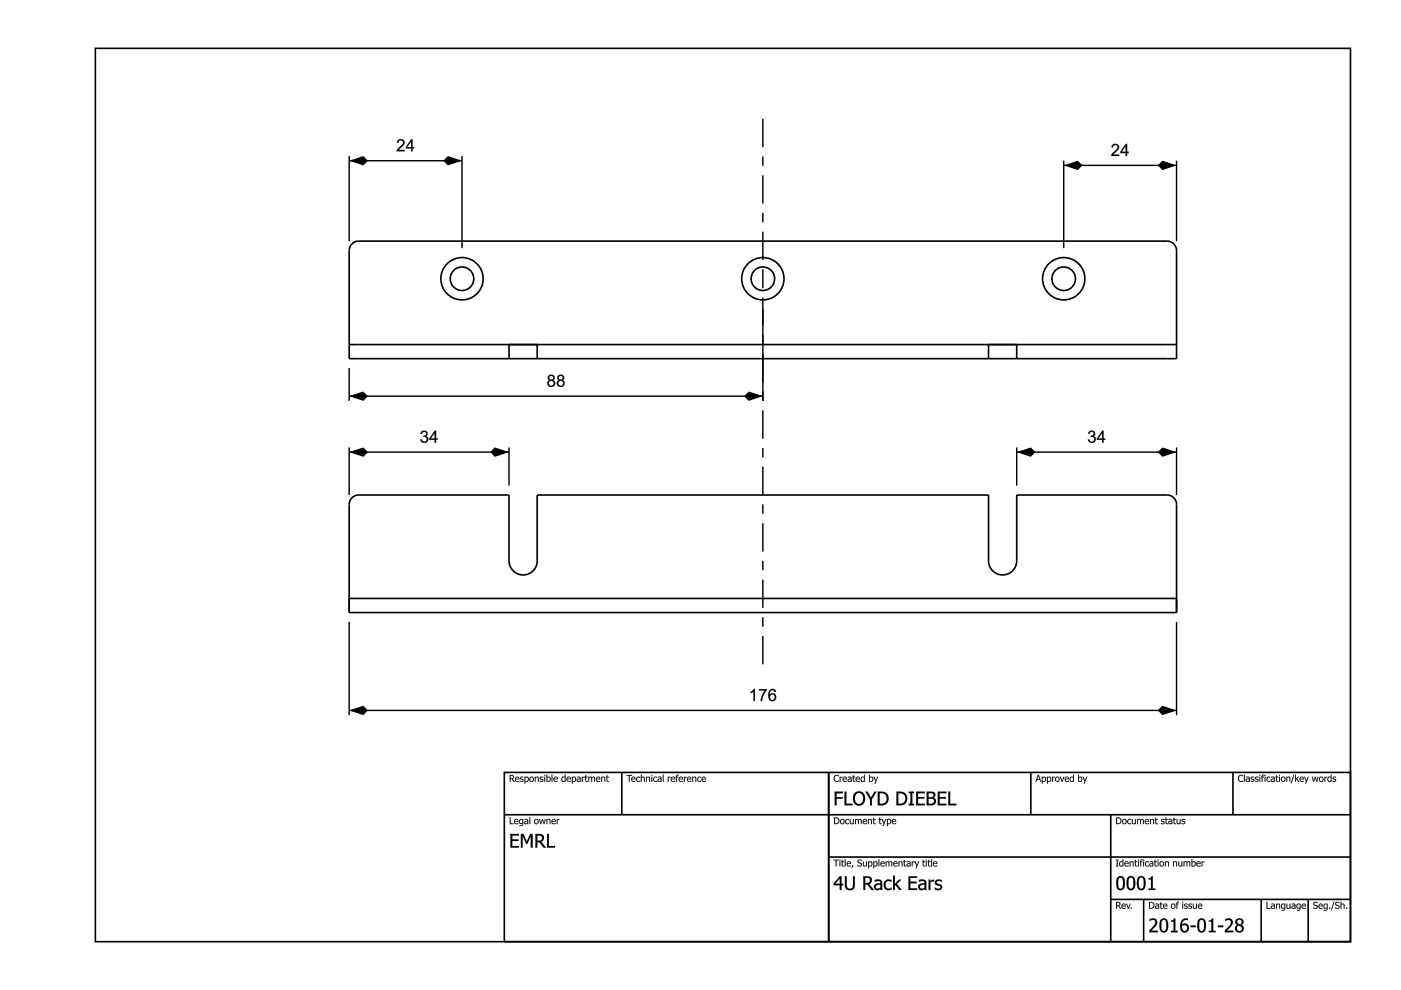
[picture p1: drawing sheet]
<svg xmlns="http://www.w3.org/2000/svg" width="297mm" height="210mm" viewBox="0 0 297 210" stroke-linecap="round" stroke-linejoin="round" font-family="sans-serif">
<g fill="none" stroke="#000" stroke-width=".35">
<path d="M20.2 10.3h266.1v189.4h-266.1zM74 73.1h175.4M107.9 76h-33.9v-22.9a1.99 1.99 0 0 1 2-2h171.5a1.99 1.99 0 0 1 1.9 2v22.9h-33.8M107.9 76h6M107.9 76v-2.9h6v2.9M113.9 76h95.7M209.6 76h6M209.6 76v-2.9h6v2.9M74.6 105.5l.9-.5h.5h31.9v13.9a2.99 2.99 0 0 0 3 3 2.99 2.99 0 0 0 3-3v-13.9h95.7v13.9a2.99 2.99 0 0 0 3 3 2.99 2.99 0 0 0 3-3v-13.9h31.9a1.99 1.99 0 0 1 1.9 1.9v23h-175.4v-23l.1-.5zM74 126.9h175.4M106.9 163.8h179.4v35.9h-179.4zM106.9 172.7h179.4"/>
<path d="M131.8 163.8v8.9M175.7 163.8v35.9M218.6 163.8v8.9M235.5 172.7v27M261.4 163.8v8.9M175.7 181.7h110.6M235.5 190.7h50.8M242.5 190.7v9M267.4 190.7v9M277.4 190.7v9"/>
<circle cx="98" cy="59.1" r="2.49"/>
<circle cx="98" cy="59.1" r="4.5"/>
<circle cx="161.7" cy="59.1" r="2.49"/>
<circle cx="161.7" cy="59.1" r="4.5"/>
<circle cx="225.5" cy="59.1" r="2.49"/>
<circle cx="225.5" cy="59.1" r="4.5"/>
</g>
<g fill="#000">
<path d="M74 34.1l3-1 1 1-1 1zM95 33.1l3 1-3 1-1-1zM225.5 35.1l3-1 1 1-1 1zM246.5 34.1l2.9 1-2.9 1-1-1zM74 84l3-1 1 1-1 1zM74 95.9l3-1 1 1-1 1zM104.9 94.9l3 1-3 1-1-1zM158.8 83l2.9 1-2.9 1-1-1zM215.6 95.9l3-1 .9 1-.9 1zM246.5 94.9l2.9 1-2.9 1-1-1zM74 150.6l3-1 1 1-1 1zM246.5 149.6l2.9 1-2.9 1-1-1z"/>
<path d="M84.4 29.7a.84 .84 0 0 1 1.3 .2 .84 .84 0 0 1-.5 1.2l-.7 .7h1.3v.3h-1.7l.3-.7a1.73 1.73 0 0 0 1-1.4l-.4-.2a.47 .47 0 0 0-.5 .5l-.3-.1zM87.2 29.5h.3v1.7h.3v.3h-.3v.6h-.3v-.6h-1.2v-.3zM87.2 30l-.8 1.2h.8z"/>
<path d="M84.4 29.7a.86 .86 0 0 1 1.3 .2 .86 .86 0 0 1-.5 1.2l-.7 .7h1.3v.3h-1.7l.2-.6 .7-.6a.56 .56 0 0 0 .5-.6 .56 .56 0 0 0-.7-.5l-.3 .5h-.4zM84.4 29.7l-.2 .5 .3 .1a.52 .52 0 0 1 .8-.5 .52 .52 0 0 1-.1 1l-.8 .7-.3 .6h1.7v-.3h-1.3l.5-.5a.98 .98 0 0 0 .4-1.7l-.6-.1zM87.2 29.5h.3v1.7h.3v.3h-.3v.6h-.4l.1-.6h-1.2v-.3zM87.2 29.5l-1.2 1.7v.3h1.2v.6h.3v-.6h.3v-.3h-.3v-1.7zM87.1 30l-.7 1.2h.8zM87.2 30v1.2h-.9z"/>
<path d="M235.9 30.7a.84 .84 0 0 1 1.3 .2 .84 .84 0 0 1-.5 1.2l-.7 .7h1.3v.3h-1.7l.3-.7a1.73 1.73 0 0 0 1-1.4l-.4-.2a.47 .47 0 0 0-.5 .5l-.4-.1zM238.7 30.5h.3v1.7h.3v.3h-.3v.6h-.4v-.6h-1.1v-.3zM238.6 31l-.8 1.2h.8z"/>
<path d="M235.9 30.7a.86 .86 0 0 1 1.3 .2 .86 .86 0 0 1-.5 1.2l-.7 .7 1.3-.1v.4h-1.7l.2-.6 .7-.6a.56 .56 0 0 0 .5-.7 .56 .56 0 0 0-.7-.4l-.3 .5h-.4zM235.9 30.7l-.3 .5 .4 .1a.52 .52 0 0 1 .8-.5 .52 .52 0 0 1-.1 .9l-.9 .8-.2 .6h1.7v-.3h-1.3l.5-.5a.98 .98 0 0 0 .4-1.7l-.6-.1zM238.7 30.5h.3v1.7l.3-.1v.4h-.3v.6h-.4v-.6h-1.1v-.3zM238.7 30.5l-1.2 1.7v.3l1.2-.1-.1 .7h.4l-.1-.7 .4 .1v-.3h-.4l.1-1.7zM238.6 31l-.7 1.2h.7zM238.7 31v1.2h-.9z"/>
<path d="M161.7 59.1v2zM161.7 63.1v6zM161.7 71.1v2zM161.7 75v6zM161.7 83v2zM161.7 87v6zM161.7 95v2zM161.7 99v6zM161.7 106.9v2zM161.7 110.9v6zM161.7 118.9v2zM161.7 122.9v6zM161.7 130.9v2zM161.7 134.9v5.9z"/>
<path d="M161.7 57.1v2zM161.7 49.1v6zM161.7 45.1v2zM161.7 37.2v5.9zM161.7 33.2v2zM161.7 25.2v6z"/>
<path d="M89.4 91.4a.7 .7 0 0 1 1.1 0 .7 .7 0 0 1-.2 1.1 .65 .65 0 0 1 .4 1 .85 .85 0 0 1-.9 .4 .85 .85 0 0 1-.7-.7l.3-.1a.5 .5 0 0 0 .6 .5 .5 .5 0 0 0 .4-.6 .5 .5 0 0 0-.7-.3l.1-.3a.43 .43 0 0 0 .5-.4 .43 .43 0 0 0-.4-.5 .43 .43 0 0 0-.4 .5h-.4zM89.4 91.5l-.2 .5h.3a.45 .45 0 0 1 .4-.5 .45 .45 0 0 1 .5 .5 .45 .45 0 0 1-.6 .4l-.1 .3a.53 .53 0 0 1 .8 .3 .53 .53 0 0 1-.5 .6 .53 .53 0 0 1-.6-.5l-.3 .1a.8 .8 0 0 0 1.1 .6 .8 .8 0 0 0 .3-1.2l-.2-.1a.67 .67 0 0 0 .2-1 .67 .67 0 0 0-1.1 0zM92.2 91.3h.3v1.7l.3-.1v.4h-.3v.6h-.4v-.6h-1.1v-.3zM92.2 91.3l-1.2 1.7v.3l1.2-.1-.1 .7h.4l-.1-.7 .4 .1v-.3h-.4l.1-1.7zM92.1 91.8l-.8 1.2h.8zM92.2 91.7v1.3h-.9z"/>
<path d="M89.4 91.5a.69 .69 0 0 1 1 0 .69 .69 0 0 1-.1 1 .81 .81 0 0 1 0 1.4 .81 .81 0 0 1-1.2-.7l.3-.1a.52 .52 0 0 0 .6 .5 .52 .52 0 0 0 .4-.6 .52 .52 0 0 0-.7-.3l.1-.3a.44 .44 0 0 0 .5-.4 .44 .44 0 0 0-.4-.5 .44 .44 0 0 0-.4 .5h-.3zM92.2 91.3h.3v1.7h.3v.3h-.3v.6h-.4v-.6h-1.1v-.3zM92.1 91.8l-.8 1.2h.8z"/>
<path d="M116.3 79.6a.7 .7 0 0 1 1.1 0 .7 .7 0 0 1-.2 1 .73 .73 0 0 1 .5 .8 .73 .73 0 0 1-.6 .6 .78 .78 0 0 1-1-.4 .78 .78 0 0 1 .4-1 .58 .58 0 0 1-.2-1zM116.3 79.6a.56 .56 0 0 0-.1 .6 .56 .56 0 0 0 .4 .4 .79 .79 0 0 0-.1 1.4 .79 .79 0 0 0 1.2-.7l-.1-.4-.4-.3a.67 .67 0 0 0 .2-1 .67 .67 0 0 0-1.1 0zM116.5 80.1a.4 .4 0 0 0 .8 0 .4 .4 0 0 0-.8 0zM116.4 80.1a.45 .45 0 0 1 .9 0 .45 .45 0 0 1-.9 0zM116.4 81.3a.51 .51 0 0 0 1 0 .51 .51 0 0 0-1 0zM116.3 81.3a.55 .55 0 0 1 1.1 0 .55 .55 0 0 1-1.1 0zM118.3 79.6a.7 .7 0 0 1 1.1 0 .7 .7 0 0 1-.2 1 .73 .73 0 0 1 .6 .8 .73 .73 0 0 1-.7 .6 .78 .78 0 0 1-1-.4 .78 .78 0 0 1 .4-1 .58 .58 0 0 1-.2-1zM118.4 79.6a.56 .56 0 0 0-.2 .6 .56 .56 0 0 0 .4 .4 .79 .79 0 0 0-.1 1.4 .79 .79 0 0 0 1.2-.7l-.1-.4-.4-.3a.67 .67 0 0 0 .2-1 .67 .67 0 0 0-1 0zM118.5 80.1a.4 .4 0 0 0 .8 0 .4 .4 0 0 0-.8 0zM118.4 80.1a.45 .45 0 0 1 .9 0 .45 .45 0 0 1-.9 0zM118.4 81.3a.51 .51 0 0 0 1 0 .51 .51 0 0 0-1 0zM118.3 81.3a.55 .55 0 0 1 1.1 0 .55 .55 0 0 1-1.1 0z"/>
<path d="M116.3 79.6a.68 .68 0 0 1 1.1 0 .68 .68 0 0 1-.2 1 .81 .81 0 0 1 .3 1.1 .81 .81 0 0 1-1.1 .3 .81 .81 0 0 1-.3-1l.4-.4-.3-.3zM116.5 80.1a.41 .41 0 0 0 .8 0 .41 .41 0 0 0-.8 0zM116.3 81.3a.55 .55 0 0 0 1.1 0 .55 .55 0 0 0-1.1 0zM118.3 79.6a.68 .68 0 0 1 1.1 0 .68 .68 0 0 1-.2 1 .81 .81 0 0 1 .3 1.1 .81 .81 0 0 1-1 .3 .81 .81 0 0 1-.4-1l.4-.4-.3-.3zM118.5 80.1a.41 .41 0 0 0 .8 0 .41 .41 0 0 0-.8 0zM118.4 81.3a.52 .52 0 0 0 1 0 .52 .52 0 0 0-1 0z"/>
<path d="M230.9 91.4a.7 .7 0 0 1 1.1 0 .7 .7 0 0 1-.1 1.1h-.1a.65 .65 0 0 1 .4 1 .85 .85 0 0 1-.9 .4 .85 .85 0 0 1-.7-.7l.4-.1a.5 .5 0 0 0 .6 .5 .5 .5 0 0 0 .4-.6 .5 .5 0 0 0-.8-.3l.1-.3a.43 .43 0 0 0 .6-.4 .43 .43 0 0 0-.5-.5 .43 .43 0 0 0-.4 .5h-.3zM231 91.5l-.3 .5h.3a.45 .45 0 0 1 .4-.5 .45 .45 0 0 1 .5 .5 .45 .45 0 0 1-.6 .4v.3a.53 .53 0 0 1 .7 .3 .53 .53 0 0 1-.4 .6 .53 .53 0 0 1-.6-.5l-.4 .1a.8 .8 0 0 0 1.2 .6 .8 .8 0 0 0 .2-1.2l-.2-.1a.67 .67 0 0 0 .2-1 .67 .67 0 0 0-1 0zM233.7 91.3h.3v1.7l.3-.1v.4h-.3v.6h-.4l.1-.6h-1.2v-.3zM233.7 91.3l-1.1 1.7v.3l1.1-.1v.7h.3v-.7l.3 .1v-.3h-.3v-1.7zM233.6 91.8l-.7 1.2h.8zM233.7 91.7v1.3h-.9z"/>
<path d="M230.9 91.5a.69 .69 0 0 1 1.1 0 .69 .69 0 0 1-.2 1 .81 .81 0 0 1 .1 1.4 .81 .81 0 0 1-1.3-.7l.4-.1a.52 .52 0 0 0 .6 .5 .52 .52 0 0 0 .4-.6 .52 .52 0 0 0-.7-.3v-.3a.44 .44 0 0 0 .6-.4 .44 .44 0 0 0-.5-.5 .44 .44 0 0 0-.4 .5h-.3zM233.7 91.3h.3v1.7h.3v.3h-.3v.6h-.3v-.6h-1.1v-.3zM233.7 91.8l-.8 1.2h.8z"/>
<path d="M159.1 146.7l.8-.6h.2v2.5h-.3v-2l-.7 .4zM160.9 146.1h1.7l-.2 .4a4 4 0 0 0-.8 2.1h-.3l.1-.7 .8-1.5h-1.3zM163.2 146.3a.77 .77 0 0 1 .8-.2 .77 .77 0 0 1 .5 .6h-.3a.54 .54 0 0 0-.7-.3 .54 .54 0 0 0-.3 .7v.2a.82 .82 0 0 1 1.1 0 .82 .82 0 0 1 .1 1.1 .82 .82 0 0 1-1.1 .1 1.8 1.8 0 0 1-.1-2.2zM163.2 147.9a.55 .55 0 0 0 1.1 0 .55 .55 0 0 0-1.1 0z"/>
<path d="M159.1 146.7l.8-.7h.2v2.7h-.4l.1-2.1-.7 .4zM159.1 146.7v.3l.7-.4v2h.3v-2.5h-.2zM160.9 146.1h1.7l-.2 .4a4 4 0 0 0-.8 2.2h-.4l.2-.8 .8-1.5h-1.3zM160.9 146.1v.3h1.3l-.8 1.5-.1 .7h.3l.2-1 .8-1.3v-.2zM163.1 146.3a.76 .76 0 0 1 .9-.3 .76 .76 0 0 1 .5 .7h-.3l-.1-.3a.64 .64 0 0 0-.8 .1 .64 .64 0 0 0-.1 .8 .77 .77 0 0 1 1-.3 .77 .77 0 0 1 .4 1 .86 .86 0 0 1-1 .7 .86 .86 0 0 1-.7-1v-.9zM163.2 146.3a1.94 1.94 0 0 0 .1 2.2 .8 .8 0 0 0 1.1-.1 .8 .8 0 0 0-.1-1.1 .8 .8 0 0 0-1.1 .1l.1-.7 .2-.3a.42 .42 0 0 1 .5-.1 .42 .42 0 0 1 .2 .4h.3a.76 .76 0 0 0-.5-.6 .76 .76 0 0 0-.8 .3zM163.3 147.9a.53 .53 0 0 0 1 0 .53 .53 0 0 0-1 0zM163.2 147.8a.6 .6 0 0 1 1.2 0 .6 .6 0 0 1-1.2 0z"/>
<path d="M108.2 176.8h1.8v.4h-1.4v.8l1.4-.1v.4h-1.4v1.1h1.4v.3h-1.8zM108.2 176.8v2.9h1.8v-.3h-1.4v-1.1h1.3v-.3h-1.3v-.9l1.4 .1v-.4zM110.4 176.8h.6l.7 1.6 .7-1.6h.6v2.9h-.5v-2.5l-.7 1.7h-.3l-.7-1.7v2.5h-.4zM110.4 176.8v2.9h.4v-2.6l.8 1.8h.2l.8-1.8-.1 2.6h.4v-2.9h-.5l-.7 1.7-.7-1.7zM113.5 176.8h1.2l.3 .2a.8 .8 0 0 1 .2 1.2l-.5 .3 1.1 1.2h-.5l-1-1.1h-.4v1.1h-.4zM113.5 176.8v2.9h.4v-1.2h.5l.9 1.2h.5l-1.1-1.2a.83 .83 0 0 0 .6-1.1 .83 .83 0 0 0-1-.6zM113.9 177.2v1a.65 .65 0 0 0 .8-.1 .65 .65 0 0 0 .1-.8zM113.9 177.1h.4a.55 .55 0 0 1 .6 .3 .55 .55 0 0 1-.1 .7l-.9 .2zM116 176.8h.4v2.6h1.3v.3h-1.7zM116 176.8v2.9h1.7v-.3h-1.3v-2.6z"/>
<path d="M108.2 176.8h1.8v.4h-1.4v.8h1.3v.3h-1.3v1.1h1.4v.3h-1.8zM110.4 176.8h.6l.7 1.6 .7-1.6h.5v2.9h-.4v-2.5l-.7 1.7h-.2l-.8-1.7v2.5h-.4zM113.5 176.8h.8a.85 .85 0 0 1 1 .6 .85 .85 0 0 1-.6 1.1l1.1 1.2h-.5l-1-1.1h-.4v1.1h-.4zM113.9 177.2v1a.66 .66 0 0 0 .9-.1 .66 .66 0 0 0-.1-.8zM116 176.8h.4v2.6h1.3v.3h-1.7z"/>
<path d="M108.1 173.3h.2v1.3h.6v.1h-.8zM109.1 173.8a.46 .46 0 0 1 .6-.1 .46 .46 0 0 1 .2 .5h-.7a.44 .44 0 0 0 .2 .4 .44 .44 0 0 0 .5-.1 .5 .5 0 0 1-.7 .2 .5 .5 0 0 1-.2-.7zM109.3 173.9l-.1 .2h.5l-.1-.3zM110.3 173.9a.36 .36 0 0 0-.1 .5 .36 .36 0 0 0 .6 0v-.6zM110.2 173.8l.7-.2v1a.57 .57 0 0 1-.8 .5v-.2a.38 .38 0 0 0 .5 .1 .38 .38 0 0 0 .2-.4 .51 .51 0 0 1-.8-.1 .51 .51 0 0 1 .2-.7zM111.4 174.3a.24 .24 0 0 0 .1 .3 .24 .24 0 0 0 .3-.1v-.3zM111.2 173.7l.7 .1 .1 .9-.2-.1a.39 .39 0 0 1-.5 .1 .39 .39 0 0 1-.1-.5 .39 .39 0 0 1 .5-.2h.1l-.1-.2-.5 .1zM112.2 173.2h.2v1.5h-.2zM113.1 174.2a.55 .55 0 0 1 1.1 0 .55 .55 0 0 1-1.1 0zM113.5 173.9a.38 .38 0 0 0-.1 .5 .38 .38 0 0 0 .5 .1 .38 .38 0 0 0 .1-.5 .38 .38 0 0 0-.5-.1zM114.3 173.6h.2l.2 .9 .2-.9h.2l.2 .9 .2-.9h.2l-.3 1.1h-.1l-.3-.8-.3 .8h-.1zM115.9 173.6l.2 .2a.37 .37 0 0 1 .4-.2 .37 .37 0 0 1 .2 .4v.7h-.2v-.8l-.2-.1-.2 .1v.8h-.2zM117 173.8a.46 .46 0 0 1 .6-.1 .46 .46 0 0 1 .2 .5h-.7a.44 .44 0 0 0 .3 .4 .44 .44 0 0 0 .4-.1 .5 .5 0 0 1-.7 .2 .5 .5 0 0 1-.2-.7zM117.2 173.9l-.1 .2h.6l-.2-.3zM118 173.6h.2v.2l.4-.1v.1l-.4 .2v.7h-.2z"/>
<path d="M108.1 173.3h.2v1.3h.6v.1h-.8zM108.1 173.3v1.4h.8v-.1h-.6v-1.3zM109.1 173.8a.47 .47 0 0 1 .6-.1 .47 .47 0 0 1 .2 .5h-.7a.43 .43 0 0 0 .7 .3 .51 .51 0 0 1-.7 .3 .51 .51 0 0 1-.2-.8zM109.1 173.8a.57 .57 0 0 0-.1 .7 .57 .57 0 0 0 .7 .2h.2v-.2l-.2 .1a.38 .38 0 0 1-.4 0 .38 .38 0 0 1-.1-.4h.7v-.2a.43 .43 0 0 0-.3-.4 .43 .43 0 0 0-.5 .2zM109.3 173.9l-.1 .2h.5l-.1-.3zM109.2 173.8h.4l.1 .3h-.5zM110.3 173.9a.35 .35 0 0 0-.1 .5 .35 .35 0 0 0 .6 0v-.6zM110.3 173.9l.5-.1v.6a.37 .37 0 0 1-.6 0 .37 .37 0 0 1 .1-.5zM110.2 173.8l.8-.2v1a.57 .57 0 0 1-.9 .5v-.2h.6l.1-.3a.5 .5 0 0 1-.7-.1 .5 .5 0 0 1 0-.7zM110.2 173.8a.5 .5 0 0 0-.1 .7 .5 .5 0 0 0 .7 .1 .37 .37 0 0 1-.2 .4 .37 .37 0 0 1-.5-.1v.2a.56 .56 0 0 0 .8-.5v-1zM111.4 174.3a.23 .23 0 0 0 .1 .3 .23 .23 0 0 0 .3-.1v-.3zM111.4 174.3l.4-.1v.3a.25 .25 0 0 1-.3 .1 .25 .25 0 0 1-.1-.3zM111.2 173.7l.5-.1 .3 .2v.9h-.2v-.1l-.1 .1a.35 .35 0 0 1-.5-.1 .35 .35 0 0 1 .1-.5l.5-.1a.35 .35 0 0 0-.6-.1zM111.2 173.7v.2l.5-.1 .1 .2a.44 .44 0 0 0-.5 .1 .44 .44 0 0 0-.1 .6l.3 .1 .3-.2v.1h.2l-.1-.9zM112.2 173.2h.2v1.5h-.2zM112.2 173.2v1.5h.2v-1.5zM113.1 174.2a.55 .55 0 0 1 1.1 0 .55 .55 0 0 1-1.1 0zM113.1 174.2a.55 .55 0 0 0 1.1 0 .55 .55 0 0 0-1.1 0zM113.5 173.9a.37 .37 0 0 0-.1 .5 .37 .37 0 0 0 .5 .1 .37 .37 0 0 0 .1-.5 .37 .37 0 0 0-.5-.1zM113.5 173.9a.36 .36 0 0 1 .5 .3 .36 .36 0 0 1-.5 .3zM114.3 173.6h.2l.2 .9 .2-.9h.2l.2 .9 .2-.9h.2l-.3 1.1h-.1l-.3-.8-.3 .8h-.1zM114.3 173.6l.3 1.1h.1l.3-.8 .3 .8h.1l.3-1.1h-.2l-.2 .9-.2-.9h-.2l-.2 .9-.2-.9zM115.9 173.6h.2v.2a.38 .38 0 0 1 .4-.2 .38 .38 0 0 1 .2 .4v.7h-.2v-.8l-.2-.1-.2 .1v.8h-.2zM115.9 173.6v1.1h.2l-.1-.8 .3-.1 .2 .1v.8h.2v-.7a.37 .37 0 0 0-.2-.4 .37 .37 0 0 0-.5 .2l.1-.2zM117 173.8a.47 .47 0 0 1 .6-.1 .47 .47 0 0 1 .2 .5h-.7a.43 .43 0 0 0 .7 .3 .51 .51 0 0 1-.7 .3 .51 .51 0 0 1-.2-.8zM117.1 173.8a.57 .57 0 0 0-.1 .7 .57 .57 0 0 0 .7 .2h.1v-.2l-.1 .1a.38 .38 0 0 1-.4 0 .38 .38 0 0 1-.2-.4h.7v-.2a.43 .43 0 0 0-.3-.4 .43 .43 0 0 0-.4 .2zM117.2 173.9l-.1 .2h.6l-.2-.3zM117.2 173.8h.3l.2 .3h-.6zM118 173.6h.2v.2l.4-.2v.3l-.4 .1v.7h-.2zM118 173.6v1.1h.2v-.7l.4-.2v-.1l-.4 .1v-.2z"/>
<path d="M108.1 164.3h.5a.41 .41 0 0 1 .4 .4 .41 .41 0 0 1-.3 .4l.5 .7h-.3l-.4-.6h-.2v.6h-.2zM108.3 164.5v.5h.1a.28 .28 0 0 0 .4-.2 .28 .28 0 0 0-.3-.3zM109.3 164.8a.46 .46 0 0 1 .6-.1 .46 .46 0 0 1 .2 .5h-.7a.44 .44 0 0 0 .2 .4 .44 .44 0 0 0 .5-.1 .5 .5 0 0 1-.7 .3 .5 .5 0 0 1-.2-.7zM109.5 164.9l-.1 .2h.5l-.1-.3zM110.4 164.7h.4h.2l-.1 .2a.24 .24 0 0 0-.3-.1 .24 .24 0 0 0-.1 .3 .43 .43 0 0 1 .5 .2 .43 .43 0 0 1-.2 .5 .43 .43 0 0 1-.6-.1l.1-.2a.24 .24 0 0 0 .3 .2 .24 .24 0 0 0 .1-.4h-.1a.34 .34 0 0 1-.3-.2 .34 .34 0 0 1 .1-.4zM111.2 164.7l.2 .1a.53 .53 0 0 1 .8 .4 .53 .53 0 0 1-.7 .6l-.1-.1v.5h-.2zM111.4 164.9v.7a.36 .36 0 0 0 .5-.3 .36 .36 0 0 0-.5-.4zM112.1 165.2a.55 .55 0 0 1 1.1 0 .55 .55 0 0 1-1.1 0zM112.5 164.9a.38 .38 0 0 0-.1 .5 .38 .38 0 0 0 .5 .1 .38 .38 0 0 0 .1-.5 .38 .38 0 0 0-.5-.1zM113.4 164.7l.2 .1a.37 .37 0 0 1 .4-.1 .37 .37 0 0 1 .2 .4v.7h-.2v-.9l-.2-.1-.2 .2v.8h-.2zM114.5 164.7h.5h.2l-.1 .2a.24 .24 0 0 0-.3-.1 .24 .24 0 0 0-.1 .3 .43 .43 0 0 1 .5 .2 .43 .43 0 0 1-.2 .5 .43 .43 0 0 1-.6-.1l.1-.2a.24 .24 0 0 0 .3 .2 .24 .24 0 0 0 .1-.4h-.1a.34 .34 0 0 1-.3-.2 .34 .34 0 0 1 0-.4zM115.4 164.7h.2v1.1h-.2zM115.4 164.3h.2v.2h-.2zM116 164.9v.7a.36 .36 0 0 0 .6-.3 .36 .36 0 0 0-.6-.4zM115.8 164.3h.2v.5a.53 .53 0 0 1 .8 .4 .53 .53 0 0 1-.6 .6h-.4zM116.9 164.3h.2v1.5h-.2zM117.5 164.8a.46 .46 0 0 1 .5-.1 .46 .46 0 0 1 .3 .5h-.8a.44 .44 0 0 0 .3 .4 .44 .44 0 0 0 .4-.1 .5 .5 0 0 1-.6 .3 .5 .5 0 0 1-.3-.7zM117.6 164.9l-.1 .2h.6l-.2-.3zM119.1 164.8l.3-.1h.3v-.4h.2v1.5l-.2-.1a.48 .48 0 0 1-.6 0 .48 .48 0 0 1-.1-.7zM119.3 164.9a.37 .37 0 0 0-.1 .5 .37 .37 0 0 0 .5 .2v-.7zM120.2 164.8a.46 .46 0 0 1 .6-.1 .46 .46 0 0 1 .2 .5h-.7a.44 .44 0 0 0 .3 .4 .44 .44 0 0 0 .4-.1 .5 .5 0 0 1-.7 .3 .5 .5 0 0 1-.2-.7zM120.4 164.9l-.1 .2h.6l-.2-.3zM121.2 164.7l.2 .1a.53 .53 0 0 1 .8 .4 .53 .53 0 0 1-.7 .6l-.1-.1v.5h-.2zM121.4 164.9v.7a.36 .36 0 0 0 .6-.3 .36 .36 0 0 0-.6-.4zM122.5 165.3a.24 .24 0 0 0 .1 .3 .24 .24 0 0 0 .3-.1v-.3zM122.3 164.7l.8 .1v1l-.2-.2a.39 .39 0 0 1-.5 .1 .39 .39 0 0 1-.1-.5 .39 .39 0 0 1 .5-.1l.1-.1v-.1h-.6zM123.4 164.7h.1v.1l.4-.1v.2l-.4 .1v.8h-.1zM124.1 164.4h.2v.3h.3v.1h-.3v.8h.3a.25 .25 0 0 1-.2 .2 .25 .25 0 0 1-.3-.2v-.8h-.1zM124.7 164.7l.2 .1a.34 .34 0 0 1 .6 0l.2-.1h.4l.1 1.1h-.2v-.7a.23 .23 0 0 0-.2-.3 .23 .23 0 0 0-.3 .2v.8h-.1l-.1-.9-.1-.1-.3 .2v.8h-.2zM126.5 164.8a.46 .46 0 0 1 .6-.1 .46 .46 0 0 1 .2 .5h-.8a.44 .44 0 0 0 .3 .4 .44 .44 0 0 0 .5-.1 .5 .5 0 0 1-.7 .3 .5 .5 0 0 1-.2-.7zM126.6 164.9l-.1 .2h.6l-.1-.3zM127.5 164.7l.2 .1a.37 .37 0 0 1 .4-.1 .37 .37 0 0 1 .2 .4v.7h-.2v-.9l-.2-.1-.2 .2v.8h-.2zM128.6 164.4h.2v.3h.3v.1h-.3v.8h.3a.25 .25 0 0 1-.2 .2 .25 .25 0 0 1-.3-.2v-.8h-.1z"/>
<path d="M108.1 164.3l.7 .1a.43 .43 0 0 1 .2 .4 .43 .43 0 0 1-.3 .3l.5 .7h-.3l-.4-.6h-.2v.6h-.2zM108.1 164.3v1.5h.2v-.6h.2l.4 .6h.3l-.5-.7a.42 .42 0 0 0 .3-.5 .42 .42 0 0 0-.6-.3zM108.3 164.5v.5h.1a.27 .27 0 0 0 .4-.2 .27 .27 0 0 0-.3-.3zM108.3 164.5l.4 .1v.4h-.4zM109.3 164.8a.47 .47 0 0 1 .6-.1 .47 .47 0 0 1 .2 .6l-.7-.1a.43 .43 0 0 0 .7 .3 .51 .51 0 0 1-.7 .3 .51 .51 0 0 1-.2-.7zM109.3 164.8a.57 .57 0 0 0-.1 .7 .57 .57 0 0 0 .7 .3l.2-.1v-.2l-.2 .1a.38 .38 0 0 1-.4 0 .38 .38 0 0 1-.1-.4h.7v-.2a.43 .43 0 0 0-.3-.3 .43 .43 0 0 0-.5 .1zM109.5 164.9l-.1 .2h.5l-.1-.3zM109.4 164.9l.4-.1 .1 .3h-.5zM110.3 164.7h.2a.31 .31 0 0 1 .3-.1 .31 .31 0 0 1 .2 .3h-.1a.23 .23 0 0 0-.3-.1 .23 .23 0 0 0-.1 .3 .41 .41 0 0 1 .5 .2 .41 .41 0 0 1-.3 .5 .41 .41 0 0 1-.5-.3l.6 .1v-.2l-.2-.1a.35 .35 0 0 1-.3-.2 .35 .35 0 0 1 0-.4zM110.4 164.8l-.1 .4 .4 .1a.22 .22 0 0 1 0 .4 .22 .22 0 0 1-.3-.1l-.2-.1v.2h.7a.29 .29 0 0 0 .1-.3 .29 .29 0 0 0-.2-.2l-.2-.1a.19 .19 0 0 1-.2-.2 .19 .19 0 0 1 .3-.1l.3 .1-.2-.2zM111.2 164.7h.2v.1a.46 .46 0 0 1 .6-.1 .46 .46 0 0 1 .1 .7 .46 .46 0 0 1-.7 .3v.5h-.2zM111.2 164.7v1.5h.2v-.5a.51 .51 0 0 0 .7-.4 .51 .51 0 0 0-.6-.6zM111.4 164.9v.7a.35 .35 0 0 0 .5-.4 .35 .35 0 0 0-.5-.3zM111.4 164.9a.37 .37 0 0 1 .5 .4 .37 .37 0 0 1-.5 .3zM112.1 165.2a.55 .55 0 0 1 1.1 0 .55 .55 0 0 1-1.1 0zM112.1 165.2a.55 .55 0 0 0 1.1 0 .55 .55 0 0 0-1.1 0zM112.5 164.9a.37 .37 0 0 0-.1 .5 .37 .37 0 0 0 .5 .1 .37 .37 0 0 0 .1-.5 .37 .37 0 0 0-.5-.1zM112.5 164.9a.36 .36 0 0 1 .5 .3 .36 .36 0 0 1-.5 .3zM113.4 164.7h.2v.1a.38 .38 0 0 1 .4-.1 .38 .38 0 0 1 .2 .4v.7h-.2v-.9l-.2-.1-.2 .2v.8h-.2zM113.4 164.7v1.1h.2l-.1-.9 .3-.1 .2 .1v.9h.2v-.7a.37 .37 0 0 0-.2-.4 .37 .37 0 0 0-.5 .1l.1-.1zM114.5 164.7h.2a.31 .31 0 0 1 .3-.1 .31 .31 0 0 1 .2 .3h-.1a.23 .23 0 0 0-.3-.1 .23 .23 0 0 0-.1 .3 .41 .41 0 0 1 .5 .2 .41 .41 0 0 1-.3 .5 .41 .41 0 0 1-.5-.3l.6 .1v-.2l-.2-.1a.35 .35 0 0 1-.3-.2 .35 .35 0 0 1 0-.4zM114.5 164.8v.4l.4 .1a.22 .22 0 0 1 0 .4 .22 .22 0 0 1-.3-.1l-.2-.1v.2h.7a.29 .29 0 0 0 .1-.3 .29 .29 0 0 0-.2-.2l-.2-.1a.19 .19 0 0 1-.2-.2 .19 .19 0 0 1 .3-.1l.3 .1-.2-.2zM115.4 164.7h.2v1.1h-.2zM115.4 164.7v1.1h.2v-1.1zM115.4 164.3h.2v.2h-.2zM115.4 164.3v.2h.2v-.2zM116 164.9v.7a.36 .36 0 0 0 .6-.4 .35 .35 0 0 0-.6-.3zM116 164.9a.32 .32 0 0 1 .4 0 .32 .32 0 0 1 .2 .3 .36 .36 0 0 1-.2 .4 .36 .36 0 0 1-.4 0zM115.8 164.2h.2v.6a.43 .43 0 0 1 .6-.1 .43 .43 0 0 1 .2 .5 .48 .48 0 0 1-.2 .5 .48 .48 0 0 1-.6 0l-.2 .1zM115.8 164.3v1.5l.2-.1a.52 .52 0 0 0 .8-.4 .52 .52 0 0 0-.7-.6l-.1 .1v-.5zM116.9 164.2h.2v1.6h-.2zM116.9 164.3v1.5h.2v-1.5zM117.5 164.8a.47 .47 0 0 1 .6-.1 .47 .47 0 0 1 .2 .6l-.8-.1a.43 .43 0 0 0 .7 .3h.1a.51 .51 0 0 1-.7 .3 .51 .51 0 0 1-.3-.7zM117.5 164.8a.57 .57 0 0 0-.1 .7 .57 .57 0 0 0 .7 .3l.1-.1v-.2l-.1 .1a.38 .38 0 0 1-.4 0 .38 .38 0 0 1-.2-.4h.8v-.2a.43 .43 0 0 0-.4-.3 .43 .43 0 0 0-.4 .1zM117.6 164.9l-.1 .2h.6l-.2-.3zM117.6 164.9l.3-.1 .2 .3h-.6zM119.1 164.8l.3-.2 .3 .1v-.5h.2v1.6l-.2-.1-.4 .1-.2-.1-.1-.5zM119.1 164.8a.52 .52 0 0 0-.1 .7 .52 .52 0 0 0 .6 .2l.1-.1v.2h.2v-1.5h-.2v.4h-.3zM119.3 164.9a.36 .36 0 0 0-.1 .5 .36 .36 0 0 0 .5 .1v-.6zM119.3 164.9h.4v.6a.35 .35 0 0 1-.5 0 .35 .35 0 0 1 0-.5zM120.2 164.8a.47 .47 0 0 1 .6-.1 .47 .47 0 0 1 .2 .6l-.7-.1a.43 .43 0 0 0 .7 .3 .51 .51 0 0 1-.7 .3 .51 .51 0 0 1-.2-.7zM120.2 164.8a.57 .57 0 0 0 0 .7 .57 .57 0 0 0 .6 .3l.2-.1v-.2l-.1 .1a.38 .38 0 0 1-.4 0 .38 .38 0 0 1-.2-.4h.7v-.2a.43 .43 0 0 0-.3-.3 .43 .43 0 0 0-.5 .1zM120.4 164.9l-.1 .2h.6l-.2-.3zM120.4 164.9l.3-.1 .2 .3h-.6zM121.2 164.7h.2v.1a.46 .46 0 0 1 .6-.1 .46 .46 0 0 1 .1 .7 .46 .46 0 0 1-.7 .3v.5h-.2zM121.2 164.7v1.5h.2v-.5a.51 .51 0 0 0 .7-.4 .51 .51 0 0 0-.6-.6zM121.4 164.9v.7a.35 .35 0 0 0 .5-.4 .35 .35 0 0 0-.5-.3zM121.4 164.9a.37 .37 0 0 1 .6 .4 .37 .37 0 0 1-.6 .3zM122.5 165.3a.23 .23 0 0 0 .1 .3 .23 .23 0 0 0 .3-.1v-.3zM122.5 165.3l.4-.1v.3a.25 .25 0 0 1-.3 .2 .25 .25 0 0 1-.1-.4zM122.3 164.7h.6l.2 .1v1h-.2v-.2l-.1 .1a.35 .35 0 0 1-.5-.1 .35 .35 0 0 1 .1-.5l.5-.1a.37 .37 0 0 0-.6-.1zM122.3 164.7v.2l.5-.1 .1 .3a.44 .44 0 0 0-.5 0 .44 .44 0 0 0-.1 .6l.4 .1 .2-.2v.2h.2l-.1-1zM123.4 164.7h.2l-.1 .1 .4-.1v.2l-.4 .1 .1 .8h-.2zM123.4 164.7v1.1h.1v-.8l.4-.1v-.2l-.4 .2v-.2zM124.1 164.4h.2v.3h.3v.1h-.3v.7l.3 .1v.2a.38 .38 0 0 1-.5-.4v-.6h-.1zM124.1 164.4l-.1 .4h.1v.6a.36 .36 0 0 0 .5 .3v-.1l-.3-.1v-.7h.3v-.1h-.3v-.3zM124.7 164.7h.2v.1a.35 .35 0 0 1 .6 0l.3-.2 .3 .2 .1 1h-.2l-.1-.9-.1-.1-.3 .2v.8h-.2v-.9l-.1-.1-.3 .2v.8h-.2zM124.7 164.7v1.1h.2v-.9l.3-.1 .2 .1v.9h.1v-.8l.3-.2 .2 .1v.9h.2l-.1-1.1h-.3l-.3 .1a.33 .33 0 0 0-.6 0v-.1zM126.5 164.8a.47 .47 0 0 1 .6-.1 .47 .47 0 0 1 .2 .6l-.8-.1a.43 .43 0 0 0 .7 .3h.1a.51 .51 0 0 1-.7 .3 .51 .51 0 0 1-.3-.7zM126.5 164.8a.57 .57 0 0 0-.1 .7 .57 .57 0 0 0 .7 .3l.2-.1v-.2l-.2 .1a.38 .38 0 0 1-.4 0 .38 .38 0 0 1-.2-.4h.8v-.2a.43 .43 0 0 0-.4-.3 .43 .43 0 0 0-.4 .1zM126.6 164.9l-.1 .2h.6l-.1-.3zM126.6 164.9l.4-.1 .1 .3h-.6zM127.5 164.7h.2v.1a.38 .38 0 0 1 .4-.1 .38 .38 0 0 1 .2 .4v.7h-.2v-.9l-.2-.1-.2 .2v.8h-.2zM127.5 164.7v1.1h.2l-.1-.9 .3-.1 .2 .1v.9h.2v-.7a.37 .37 0 0 0-.2-.4 .37 .37 0 0 0-.5 .1l.1-.1zM128.6 164.4h.2v.3h.3v.1h-.3v.7l.3 .1v.2a.38 .38 0 0 1-.5-.4v-.6h-.1zM128.6 164.4l-.1 .4h.1v.6a.36 .36 0 0 0 .5 .3v-.1l-.3-.1v-.7h.3v-.1h-.3v-.3z"/>
<path d="M132.8 164.3h1.2v.2h-.5v1.3h-.2v-1.3h-.5zM132.8 164.3v.2h.5v1.3h.2v-1.3h.5v-.2zM133.9 164.8a.47 .47 0 0 1 .6-.1 .47 .47 0 0 1 .3 .6l-.8-.1a.43 .43 0 0 0 .7 .3 .51 .51 0 0 1-.7 .3 .51 .51 0 0 1-.2-.7zM134 164.8a.57 .57 0 0 0-.1 .7 .57 .57 0 0 0 .7 .3l.1-.1v-.2l-.1 .1a.38 .38 0 0 1-.4 0 .38 .38 0 0 1-.2-.4h.8l-.1-.2a.43 .43 0 0 0-.3-.3 .43 .43 0 0 0-.4 .1zM134.1 164.9l-.1 .2h.6l-.2-.3zM134.1 164.9l.3-.1 .2 .3h-.6zM135 164.8l.6-.1h.1v.3a.4 .4 0 0 0-.6-.1 .4 .4 0 0 0 0 .6 .4 .4 0 0 0 .6 0v.2l-.1 .1a.57 .57 0 0 1-.7-.3 .57 .57 0 0 1 .1-.7zM135 164.8a.56 .56 0 0 0-.1 .8 .56 .56 0 0 0 .8 .1v-.2a.39 .39 0 0 1-.7-.2 .39 .39 0 0 1 .6-.4h.1v-.2h-.4zM135.9 164.2h.2l-.1 .6a.38 .38 0 0 1 .5-.1 .38 .38 0 0 1 .2 .4v.7h-.2v-.9l-.2-.1-.3 .2 .1 .8h-.2zM135.9 164.3v1.5h.1v-.9l.3-.1 .2 .1v.9h.2v-.7a.37 .37 0 0 0-.2-.4 .37 .37 0 0 0-.5 .1v-.5zM137 164.7h.2v.1a.38 .38 0 0 1 .4-.1 .38 .38 0 0 1 .2 .4v.7h-.2v-.9l-.2-.1-.2 .2v.8h-.2zM137 164.7v1.1h.2v-.9l.2-.1 .2 .1v.9h.2v-.7a.37 .37 0 0 0-.2-.4 .37 .37 0 0 0-.4 .1v-.1zM138.1 164.7h.2v1.1h-.2zM138.1 164.7v1.1h.2v-1.1zM138.1 164.3h.2v.2h-.2zM138.1 164.3v.2h.2v-.2zM138.6 164.8l.6-.1h.1v.3a.4 .4 0 0 0-.6-.1 .4 .4 0 0 0 0 .6 .4 .4 0 0 0 .6 0v.2l-.1 .1a.57 .57 0 0 1-.7-.3 .57 .57 0 0 1 .1-.7zM138.6 164.8a.56 .56 0 0 0 0 .8 .56 .56 0 0 0 .7 .1v-.2a.39 .39 0 0 1-.7-.2 .39 .39 0 0 1 .6-.4h.1v-.2h-.4zM139.6 165.3a.23 .23 0 0 0 .2 .3 .23 .23 0 0 0 .3-.1v-.3zM139.6 165.3l.5-.1v.3a.25 .25 0 0 1-.4 .2 .25 .25 0 0 1-.1-.4zM139.5 164.7h.5l.2 .1 .1 1h-.2v-.2l-.2 .1a.35 .35 0 0 1-.5-.1 .35 .35 0 0 1 .2-.5l.5-.1a.37 .37 0 0 0-.6-.1zM139.5 164.7v.2l.5-.1 .1 .3a.44 .44 0 0 0-.6 0 .44 .44 0 0 0 0 .6l.3 .1 .3-.2v.2h.2l-.1-1zM140.5 164.2h.2v1.6h-.2zM140.5 164.3v1.5h.2v-1.5zM141.6 164.7h.2v.1l.4-.1v.2l-.4 .1v.8h-.2zM141.6 164.7v1.1h.2v-.8l.4-.1v-.2l-.4 .2v-.2zM142.3 164.8a.47 .47 0 0 1 .6-.1 .47 .47 0 0 1 .2 .6l-.7-.1a.43 .43 0 0 0 .7 .3 .51 .51 0 0 1-.7 .3 .51 .51 0 0 1-.2-.7zM142.4 164.8a.57 .57 0 0 0-.1 .7 .57 .57 0 0 0 .7 .3l.1-.1v-.2l-.1 .1a.38 .38 0 0 1-.4 0 .38 .38 0 0 1-.2-.4h.7v-.2a.43 .43 0 0 0-.3-.3 .43 .43 0 0 0-.4 .1zM142.5 164.9l-.1 .2h.6l-.2-.3zM142.5 164.9l.3-.1 .2 .3h-.6zM143.4 164.3l.5-.1v.2l-.3 .1-.1 .2h.3v.1h-.3v1h-.2l.1-1h-.2zM143.5 164.3l-.1 .4h-.2l.2 .1v1h.1v-1h.3v-.1h-.3v-.2l.4-.1v-.1zM144 164.8a.47 .47 0 0 1 .6-.1 .47 .47 0 0 1 .2 .6l-.7-.1a.43 .43 0 0 0 .7 .3 .51 .51 0 0 1-.7 .3 .51 .51 0 0 1-.2-.7zM144 164.8a.57 .57 0 0 0-.1 .7 .57 .57 0 0 0 .7 .3l.2-.1v-.2l-.1 .1a.38 .38 0 0 1-.5 0 .38 .38 0 0 1-.1-.4h.7v-.2a.43 .43 0 0 0-.3-.3 .43 .43 0 0 0-.5 .1zM144.2 164.9l-.1 .2h.5l-.1-.3zM144.1 164.9l.4-.1 .2 .3h-.6zM145 164.7h.2v.1l.4-.1v.2l-.4 .1v.8h-.2zM145 164.7v1.1h.2v-.8l.4-.1v-.2l-.4 .2v-.2zM145.8 164.8a.47 .47 0 0 1 .6-.1 .47 .47 0 0 1 .2 .6l-.8-.1a.43 .43 0 0 0 .7 .3h.1a.51 .51 0 0 1-.7 .3 .51 .51 0 0 1-.3-.7zM145.8 164.8a.57 .57 0 0 0-.1 .7 .57 .57 0 0 0 .7 .3l.2-.1v-.2l-.2 .1a.38 .38 0 0 1-.4 0 .38 .38 0 0 1-.2-.4h.8v-.2a.43 .43 0 0 0-.4-.3 .43 .43 0 0 0-.4 .1zM145.9 164.9l-.1 .2h.6l-.2-.3zM145.9 164.9l.4-.1 .1 .3h-.6zM146.8 164.7h.2l-.1 .1a.38 .38 0 0 1 .5-.1 .38 .38 0 0 1 .2 .4v.7h-.2v-.9l-.2-.1-.3 .2 .1 .8h-.2zM146.8 164.7v1.1h.1v-.9l.3-.1 .2 .1v.9h.2v-.7a.37 .37 0 0 0-.2-.4 .37 .37 0 0 0-.5 .1v-.1zM147.9 164.8l.6-.1h.1v.3a.4 .4 0 0 0-.5-.1 .4 .4 0 0 0 0 .6 .4 .4 0 0 0 .5 0v.2l-.1 .1a.57 .57 0 0 1-.7-.3 .57 .57 0 0 1 .1-.7zM148 164.8a.56 .56 0 0 0-.1 .8 .56 .56 0 0 0 .7 .1v-.2a.39 .39 0 0 1-.6-.2 .39 .39 0 0 1 .5-.4h.1v-.2h-.4zM148.9 164.8a.47 .47 0 0 1 .5-.1 .47 .47 0 0 1 .3 .6l-.8-.1a.43 .43 0 0 0 .7 .3h.1a.51 .51 0 0 1-.8 .3 .51 .51 0 0 1-.2-.7zM148.9 164.8a.57 .57 0 0 0-.1 .7 .57 .57 0 0 0 .7 .3l.1-.1v-.2l-.1 .1a.38 .38 0 0 1-.4 0 .38 .38 0 0 1-.2-.4h.8l-.1-.2a.43 .43 0 0 0-.3-.3 .43 .43 0 0 0-.4 .1zM149 164.9l-.1 .2h.6l-.2-.3zM149 164.9l.3-.1 .2 .3h-.6z"/>
<path d="M132.8 164.3h1.2v.2h-.5v1.3h-.2v-1.3h-.5zM134 164.8a.46 .46 0 0 1 .5-.1 .46 .46 0 0 1 .3 .5h-.8a.44 .44 0 0 0 .3 .4 .44 .44 0 0 0 .4-.1 .5 .5 0 0 1-.7 .3 .5 .5 0 0 1-.2-.7zM134.1 164.9l-.1 .2h.6l-.2-.3zM135 164.8l.1-.1a.37 .37 0 0 1 .6 .2 .4 .4 0 0 0-.6 0 .4 .4 0 0 0 0 .6 .4 .4 0 0 0 .6 0 .46 .46 0 0 1-.6 .3 .46 .46 0 0 1-.2-.7zM135.9 164.3h.1v.5a.37 .37 0 0 1 .5-.1 .37 .37 0 0 1 .2 .4v.7h-.2v-.9l-.2-.1-.3 .2v.8h-.1zM137 164.7l.2 .1a.37 .37 0 0 1 .4-.1 .37 .37 0 0 1 .2 .4v.7h-.2v-.9l-.2-.1-.2 .2v.8h-.2zM138.1 164.7h.2v1.1h-.2zM138.1 164.3h.2v.2h-.2zM138.6 164.8l.1-.1a.37 .37 0 0 1 .6 .2 .4 .4 0 0 0-.6 0 .4 .4 0 0 0 0 .6 .4 .4 0 0 0 .6 0 .46 .46 0 0 1-.6 .3 .46 .46 0 0 1-.2-.7zM139.6 165.3a.24 .24 0 0 0 .2 .3 .24 .24 0 0 0 .3-.1v-.3zM139.5 164.7l.7 .1 .1 1-.2-.2a.39 .39 0 0 1-.6 .1 .39 .39 0 0 1-.1-.5 .39 .39 0 0 1 .5-.1l.2-.1-.1-.1h-.5zM140.5 164.3h.2v1.5h-.2zM141.6 164.7h.2v.1l.4-.1v.2l-.4 .1v.8h-.2zM142.3 164.8a.46 .46 0 0 1 .6-.1 .46 .46 0 0 1 .2 .5h-.7a.44 .44 0 0 0 .3 .4 .44 .44 0 0 0 .4-.1 .5 .5 0 0 1-.7 .3 .5 .5 0 0 1-.2-.7zM142.5 164.9l-.1 .2h.6l-.2-.3zM143.5 164.3h.4v.1l-.4 .1v.2h.3v.1h-.3v1h-.1l-.2-1.1zM144 164.8a.46 .46 0 0 1 .6-.1 .46 .46 0 0 1 .2 .5h-.7a.44 .44 0 0 0 .3 .4 .44 .44 0 0 0 .4-.1 .5 .5 0 0 1-.7 .3 .5 .5 0 0 1-.2-.7zM144.2 164.9l-.1 .2h.5l-.1-.3zM145 164.7h.2v.1l.4-.1v.2l-.4 .1v.8h-.2zM145.8 164.8a.46 .46 0 0 1 .6-.1 .46 .46 0 0 1 .2 .5h-.8a.44 .44 0 0 0 .3 .4 .44 .44 0 0 0 .5-.1 .5 .5 0 0 1-.7 .3 .5 .5 0 0 1-.3-.7zM145.9 164.9l-.1 .2h.6l-.1-.3zM146.8 164.7l.1 .1a.37 .37 0 0 1 .5-.1 .37 .37 0 0 1 .2 .4v.7h-.2v-.9l-.2-.1-.3 .2v.8h-.1zM147.9 164.8l.1-.1a.37 .37 0 0 1 .6 .2 .4 .4 0 0 0-.5 0 .4 .4 0 0 0 0 .6 .4 .4 0 0 0 .5 0 .46 .46 0 0 1-.6 .3 .46 .46 0 0 1-.2-.7zM148.9 164.8a.46 .46 0 0 1 .5-.1 .46 .46 0 0 1 .3 .5h-.8a.44 .44 0 0 0 .3 .4 .44 .44 0 0 0 .4-.1 .5 .5 0 0 1-.6 .3 .5 .5 0 0 1-.3-.7zM149 164.9l-.1 .2h.6l-.2-.3z"/>
<path d="M176.9 164.5l.6-.2 .4 .1v.2a.54 .54 0 0 0-.8 .1 .54 .54 0 0 0 0 .7 .54 .54 0 0 0 .8 0v.3a.75 .75 0 0 1-1.1-.2 .75 .75 0 0 1 .1-1zM178 164.7h.2v.1l.4-.1v.2l-.4 .1v.8h-.2zM178.8 164.8a.46 .46 0 0 1 .6-.1 .46 .46 0 0 1 .2 .5h-.8a.44 .44 0 0 0 .3 .4 .44 .44 0 0 0 .5-.1 .5 .5 0 0 1-.7 .3 .5 .5 0 0 1-.2-.7zM178.9 164.9l-.1 .2h.6l-.1-.3zM179.9 165.3a.24 .24 0 0 0 .2 .3 .24 .24 0 0 0 .3-.1v-.3zM179.8 164.7l.7 .1 .1 1-.2-.2a.39 .39 0 0 1-.6 .1 .39 .39 0 0 1-.1-.5 .39 .39 0 0 1 .5-.1l.2-.1-.1-.1h-.5zM180.8 164.4h.2v.3h.3v.1h-.3v.8h.3a.25 .25 0 0 1-.2 .2 .25 .25 0 0 1-.3-.2v-.8h-.1zM181.5 164.8a.46 .46 0 0 1 .6-.1 .46 .46 0 0 1 .2 .5h-.7a.44 .44 0 0 0 .3 .4 .44 .44 0 0 0 .4-.1 .5 .5 0 0 1-.7 .3 .5 .5 0 0 1-.2-.7zM181.7 164.9l-.1 .2h.6l-.2-.3zM182.6 164.8l.2-.1h.4v-.4h.2v1.5l-.2-.1a.48 .48 0 0 1-.7 0 .48 .48 0 0 1 0-.7zM182.7 164.9a.37 .37 0 0 0-.1 .5 .37 .37 0 0 0 .5 .2l.1-.7zM184.4 164.9v.7a.36 .36 0 0 0 .6-.3 .36 .36 0 0 0-.6-.4zM184.2 164.3h.2v.5a.53 .53 0 0 1 .8 .4 .53 .53 0 0 1-.7 .6h-.3zM185.2 164.7h.2l.3 .8 .3-.8h.2l-.6 1.5h-.2l.2-.5z"/>
<path d="M176.9 164.5l.5-.2 .5 .1v.3l-.5-.2-.3 .1a.56 .56 0 0 0-.1 .7 .56 .56 0 0 0 .7 .3l.2-.2v.3h-.2a.74 .74 0 0 1-.9-.3 .74 .74 0 0 1 .1-.9zM176.9 164.5a.74 .74 0 0 0-.1 1 .74 .74 0 0 0 1.1 .2v-.3l-.5 .2-.3-.1a.57 .57 0 0 1-.1-.9 .57 .57 0 0 1 .8 0l.1-.2-.2-.1zM178 164.7h.2v.1l.4-.1v.2l-.4 .1v.8h-.2zM178 164.7v1.1h.2v-.8l.4-.1v-.2l-.4 .2v-.2zM178.8 164.8a.47 .47 0 0 1 .6-.1 .47 .47 0 0 1 .2 .6l-.8-.1a.43 .43 0 0 0 .8 .3 .51 .51 0 0 1-.7 .3 .51 .51 0 0 1-.3-.7zM178.8 164.8a.57 .57 0 0 0-.1 .7 .57 .57 0 0 0 .7 .3l.2-.1v-.2l-.2 .1a.38 .38 0 0 1-.4 0 .38 .38 0 0 1-.2-.4h.8v-.2a.43 .43 0 0 0-.4-.3 .43 .43 0 0 0-.4 .1zM178.9 164.9l-.1 .2h.6l-.1-.3zM178.9 164.9l.4-.1 .1 .3h-.6zM179.9 165.3a.23 .23 0 0 0 .2 .3 .23 .23 0 0 0 .3-.1v-.3zM179.9 165.3l.5-.1v.3a.25 .25 0 0 1-.4 .2 .25 .25 0 0 1-.1-.4zM179.8 164.7h.5l.2 .1 .1 1h-.2v-.2l-.1 .1a.35 .35 0 0 1-.6-.1 .35 .35 0 0 1 .2-.5l.5-.1a.37 .37 0 0 0-.6-.1zM179.8 164.7v.2l.5-.1 .1 .3a.44 .44 0 0 0-.6 0 .44 .44 0 0 0 0 .6l.3 .1 .3-.2v.2h.2l-.1-1zM180.8 164.4h.2v.3h.4v.1h-.4v.7l.4 .1-.1 .2a.38 .38 0 0 1-.5-.4v-.6h-.1zM180.8 164.4l-.1 .4h.1v.6a.36 .36 0 0 0 .5 .3v-.1l-.3-.1v-.7h.3v-.1h-.3v-.3zM181.5 164.8a.47 .47 0 0 1 .6-.1 .47 .47 0 0 1 .2 .6l-.7-.1a.43 .43 0 0 0 .7 .3 .51 .51 0 0 1-.7 .3 .51 .51 0 0 1-.2-.7zM181.5 164.8a.57 .57 0 0 0 0 .7 .57 .57 0 0 0 .6 .3l.2-.1v-.2l-.1 .1a.38 .38 0 0 1-.4 0 .38 .38 0 0 1-.2-.4h.7v-.2a.43 .43 0 0 0-.3-.3 .43 .43 0 0 0-.5 .1zM181.7 164.9l-.1 .2h.6l-.2-.3zM181.7 164.9l.3-.1 .2 .3h-.6zM182.6 164.8l.2-.2 .4 .1v-.5h.2v1.6l-.2-.1-.4 .1-.2-.1-.2-.5zM182.6 164.8a.52 .52 0 0 0-.2 .7 .52 .52 0 0 0 .7 .2l.1-.1v.2h.2v-1.5h-.2v.4h-.4zM182.7 164.9a.36 .36 0 0 0-.1 .5 .36 .36 0 0 0 .5 .1l.1-.6zM182.7 164.9h.5v.6a.35 .35 0 0 1-.5 0 .35 .35 0 0 1 0-.5zM184.4 164.9v.7a.36 .36 0 0 0 .6-.4 .35 .35 0 0 0-.6-.3zM184.4 164.9a.32 .32 0 0 1 .4 0 .32 .32 0 0 1 .2 .3 .36 .36 0 0 1-.2 .4 .36 .36 0 0 1-.4 0zM184.2 164.2h.2v.6a.43 .43 0 0 1 .6-.1 .43 .43 0 0 1 .2 .5 .48 .48 0 0 1-.2 .5 .48 .48 0 0 1-.6 0l-.2 .1zM184.2 164.3v1.5l.2-.1a.52 .52 0 0 0 .8-.4 .52 .52 0 0 0-.7-.6l-.1 .1v-.5zM185.2 164.7h.2l.3 .8 .3-.8h.2l-.6 1.5h-.2l.2-.5zM185.2 164.7l.4 1-.2 .5h.2l.6-1.5h-.2l-.3 .8-.3-.8z"/>
<path d="M176.8 173.3a.8 .8 0 0 1 1.2 .7 .8 .8 0 0 1-1.2 .7zM177 173.5v1.1a.58 .58 0 0 0 .8-.6 .58 .58 0 0 0-.8-.5zM178 174.2a.55 .55 0 0 1 1.1 0 .55 .55 0 0 1-1.1 0zM178.4 173.9a.38 .38 0 0 0-.1 .5 .38 .38 0 0 0 .5 .1 .38 .38 0 0 0 .1-.5 .38 .38 0 0 0-.5-.1zM179.3 173.8l.1-.1a.37 .37 0 0 1 .6 .2 .4 .4 0 0 0-.6 0 .4 .4 0 0 0 0 .6 .4 .4 0 0 0 .6 0 .46 .46 0 0 1-.6 .2 .46 .46 0 0 1-.2-.6zM180.2 173.6h.1l.1 .9 .2 .1 .2-.1v-.9h.2v1.1h-.7zM181.3 173.6l.2 .2a.34 .34 0 0 1 .6 0l.2-.2 .3 .1 .1 1h-.2v-.6a.23 .23 0 0 0-.1-.3 .23 .23 0 0 0-.3 .2v.7h-.2v-.8l-.2-.1-.2 .1v.8h-.2zM183 173.8a.46 .46 0 0 1 .6-.1 .46 .46 0 0 1 .2 .5h-.7a.44 .44 0 0 0 .3 .4 .44 .44 0 0 0 .4-.1 .5 .5 0 0 1-.7 .2 .5 .5 0 0 1-.2-.7zM183.2 173.9l-.1 .2h.6l-.2-.3zM184 173.6l.2 .2a.37 .37 0 0 1 .4-.2 .37 .37 0 0 1 .3 .4v.7h-.2v-.8l-.2-.1-.3 .1v.8h-.2zM185.1 173.3h.2v.3h.4v.2h-.4l.1 .7 .3 .1a.25 .25 0 0 1-.3 .2 .25 .25 0 0 1-.2-.2l-.1-.8h-.1zM186.4 173.3h.2v.3h.3v.2h-.3v.7l.3 .1a.25 .25 0 0 1-.2 .2 .25 .25 0 0 1-.3-.2v-.8h-.1zM186.9 173.6h.2l.3 .9 .3-.9h.2l-.6 1.5h-.2l.2-.4zM188 173.6l.2 .2a.53 .53 0 0 1 .8 .4 .53 .53 0 0 1-.6 .5h-.2v.4h-.2zM188.2 173.9v.6a.36 .36 0 0 0 .6-.3 .36 .36 0 0 0-.6-.3zM189.2 173.8a.46 .46 0 0 1 .6-.1 .46 .46 0 0 1 .2 .5h-.7a.44 .44 0 0 0 .2 .4 .44 .44 0 0 0 .5-.1 .5 .5 0 0 1-.7 .2 .5 .5 0 0 1-.2-.7zM189.3 173.9v.2h.5l-.1-.3z"/>
<path d="M176.8 173.3a.81 .81 0 0 1 1.2 .7 .81 .81 0 0 1-1.2 .7zM176.8 173.3v1.4l.9-.1a.79 .79 0 0 0 0-1.2zM177 173.5v1.1a.57 .57 0 0 0 .8-.6 .57 .57 0 0 0-.8-.5zM177 173.4l.6 .1a.63 .63 0 0 1 0 1l-.6 .1zM178 174.2a.55 .55 0 0 1 1.1 0 .55 .55 0 0 1-1.1 0zM178 174.2a.55 .55 0 0 0 1.1 0 .55 .55 0 0 0-1.1 0zM178.4 173.9a.37 .37 0 0 0-.1 .5 .37 .37 0 0 0 .5 .1 .37 .37 0 0 0 .1-.5 .37 .37 0 0 0-.5-.1zM178.4 173.9a.36 .36 0 0 1 .5 .3 .36 .36 0 0 1-.5 .3zM179.3 173.8l.6-.2 .1 .1v.2a.4 .4 0 0 0-.6 0 .4 .4 0 0 0 0 .6 .4 .4 0 0 0 .6 0v.2h-.1a.57 .57 0 0 1-.7-.2 .57 .57 0 0 1 .1-.7zM179.3 173.8a.56 .56 0 0 0 0 .7 .56 .56 0 0 0 .7 .2v-.2a.39 .39 0 0 1-.7-.2 .39 .39 0 0 1 .6-.5l.1 .1v-.2l-.4-.1zM180.2 173.6h.2v.9l.2 .1 .2-.1v-.9h.2v1.1h-.2v-.1l-.3 .2-.2-.1zM180.2 173.6l.1 1.1h.3l.2-.1v.1h.2v-1.1h-.2v.9l-.2 .1-.2-.1-.1-.9zM181.3 173.6h.2v.2a.35 .35 0 0 1 .6 0l.3-.2 .3 .2v.9h-.2v-.8l-.2-.1-.2 .1v.8h-.2v-.8l-.2-.1-.2 .1v.8h-.2zM181.3 173.6v1.1h.2v-.8l.2-.1 .2 .1v.8h.2v-.8l.2-.1 .2 .1v.8h.2l-.1-1-.3-.1-.3 .2a.33 .33 0 0 0-.5 0v-.2zM183 173.8a.47 .47 0 0 1 .6-.1 .47 .47 0 0 1 .2 .5h-.7a.43 .43 0 0 0 .7 .3 .51 .51 0 0 1-.7 .3 .51 .51 0 0 1-.2-.8zM183 173.8a.57 .57 0 0 0 0 .7 .57 .57 0 0 0 .6 .2h.2v-.2l-.1 .1a.38 .38 0 0 1-.4 0 .38 .38 0 0 1-.2-.4h.7v-.2a.43 .43 0 0 0-.3-.4 .43 .43 0 0 0-.5 .2zM183.2 173.9l-.1 .2h.6l-.2-.3zM183.2 173.8h.3l.2 .3h-.6zM184 173.6h.2v.2a.38 .38 0 0 1 .4-.2 .38 .38 0 0 1 .3 .4v.7h-.2v-.8l-.2-.1-.3 .1v.8h-.2zM184 173.6v1.1h.2v-.8l.3-.1 .2 .1v.8h.2v-.7a.37 .37 0 0 0-.3-.4 .37 .37 0 0 0-.4 .2v-.2zM185.1 173.3h.2v.3h.4v.2h-.4l.1 .7 .3 .1v.1a.38 .38 0 0 1-.6-.3v-.6h-.1zM185.1 173.3l-.1 .5h.2v.6a.36 .36 0 0 0 .5 .3v-.1l-.4-.1v-.7h.4v-.2l-.4 .1v-.4zM186.4 173.3h.2v.3h.4v.2h-.4v.7l.4 .1-.1 .1a.38 .38 0 0 1-.5-.3v-.6h-.1zM186.4 173.3l-.1 .5h.1v.6a.36 .36 0 0 0 .5 .3v-.1l-.3-.1v-.7h.3v-.2l-.3 .1v-.4zM186.9 173.6h.2l.3 .9 .3-.9h.2l-.6 1.5h-.2l.2-.4zM186.9 173.6l.4 1.1-.2 .4h.2l.6-1.5h-.2l-.3 .9-.3-.9zM188 173.6h.2v.2a.46 .46 0 0 1 .7-.1 .46 .46 0 0 1 .1 .6 .46 .46 0 0 1-.8 .4v.4h-.2zM188 173.6v1.5h.2v-.4a.51 .51 0 0 0 .8-.4 .51 .51 0 0 0-.7-.6zM188.2 173.9v.6a.35 .35 0 0 0 .6-.3 .35 .35 0 0 0-.6-.3zM188.2 173.9a.37 .37 0 0 1 .6 .3 .37 .37 0 0 1-.6 .3zM189.2 173.8a.47 .47 0 0 1 .6-.1 .47 .47 0 0 1 .2 .5h-.7a.43 .43 0 0 0 .7 .3 .51 .51 0 0 1-.7 .3 .51 .51 0 0 1-.2-.8zM189.2 173.8a.57 .57 0 0 0-.1 .7 .57 .57 0 0 0 .7 .2h.2v-.2l-.2 .1a.38 .38 0 0 1-.4 0 .38 .38 0 0 1-.1-.4h.7v-.2a.43 .43 0 0 0-.3-.4 .43 .43 0 0 0-.5 .2zM189.3 173.9v.2h.5l-.1-.3zM189.3 173.8h.4l.1 .3h-.6z"/>
<path d="M177 167.9h1.7v.3h-1.3v.8h1.3v.4h-1.3v1.3h-.4zM179.1 167.9h.3v2.5h1.3v.3h-1.6zM181.2 168.2a1.36 1.36 0 0 1 1.7-.1 1.36 1.36 0 0 1 .5 1.6 1.31 1.31 0 0 1-1.6 1.1 1.31 1.31 0 0 1-.9-1.7zM181.6 168.3a1.44 1.44 0 0 0 .3 2.1 1.16 1.16 0 0 0 1.1-.6 1.16 1.16 0 0 0-.1-1.2 .83 .83 0 0 0-1.3-.3zM183.5 167.9h.4l.8 1.2 .7-1.2h.4l-.9 1.6v1.2h-.4v-1.2zM186.1 167.9a2.05 2.05 0 0 1 2 .5 1.47 1.47 0 0 1 .2 1.6 1.47 1.47 0 0 1-1.5 .7h-.7zM186.5 168.2v2.2a1.17 1.17 0 0 0 1.5-1.1 1.17 1.17 0 0 0-1.5-1.1zM190.1 167.9a2.05 2.05 0 0 1 2 .5 1.47 1.47 0 0 1 .1 1.6 1.47 1.47 0 0 1-1.5 .7h-.6zM190.4 168.2v2.2a1.17 1.17 0 0 0 1.6-1.1 1.17 1.17 0 0 0-1.6-1.1zM192.7 167.9h1.1v.2h-.4v2.4h.4v.2h-1.1v-.2h.3v-2.4h-.3zM194.2 167.9h1.9v.3h-1.5v.8h1.4v.3h-1.4v1.1h1.5v.3h-1.9zM196.5 167.9h.8a.72 .72 0 0 1 .9 .3 .72 .72 0 0 1-.3 .9 .86 .86 0 0 1 .5 1.1 .86 .86 0 0 1-1.1 .5h-.8zM196.9 168.2v.8h.4a.46 .46 0 0 0 .6-.4 .46 .46 0 0 0-.7-.4zM196.9 169.3v1.1a.83 .83 0 0 0 1.1-.5 .56 .56 0 0 0-.7-.6zM198.8 167.9h1.8v.3h-1.4v.8h1.3v.3h-1.3v1.1h1.4v.3h-1.8zM201.1 167.9h.4v2.5h1.2v.3h-1.6z"/>
<path d="M177 167.8h1.7v.4h-1.3v.8h1.3v.4h-1.3v1.4h-.4zM177 167.9v2.8h.4v-1.4l1.3 .1v-.4h-1.3v-.8h1.3v-.3zM179 167.8h.5l-.1 2.6h1.4v.4h-1.8zM179.1 167.9v2.8h1.6v-.3h-1.3v-2.5zM181.2 168.2a1.38 1.38 0 0 1 1.7-.2 1.38 1.38 0 0 1 .5 1.7l-.3 .7a1.19 1.19 0 0 1-1.3 .4l-.6-.4a1.97 1.97 0 0 1 0-2.2zM181.2 168.2a1.6 1.6 0 0 0 .9 2.6 1.56 1.56 0 0 0 .9-2.6 1.32 1.32 0 0 0-1.8 0zM181.5 168.4a1.53 1.53 0 0 0 .4 2 1.14 1.14 0 0 0 1.1-.6 1.14 1.14 0 0 0-.1-1.2 .84 .84 0 0 0-1.4-.2zM181.6 168.3a.82 .82 0 0 1 1.2 .1 1.5 1.5 0 0 1-.4 2.1 1.18 1.18 0 0 1-1.1-.7 1.18 1.18 0 0 1 .1-1.2zM183.5 167.8h.4l.8 1.3 .7-1.3h.5l-1 1.7v1.3h-.5l.1-1.3zM183.5 167.9l1 1.6v1.2h.4l-.1-1.2 1-1.6h-.4l-.7 1.3-.8-1.3zM186.1 167.8a1.94 1.94 0 0 1 2.2 .8 1.47 1.47 0 0 1-.1 1.5 1.47 1.47 0 0 1-1.4 .7h-.7zM186.1 167.9v2.8h1.1l.6-.2a1.59 1.59 0 0 0 0-2.4zM186.5 168.2v2.2a1.15 1.15 0 0 0 1.5-1.1 1.15 1.15 0 0 0-1.5-1.1zM186.5 168.2l1.1 .1a1.27 1.27 0 0 1 0 1.9l-1.1 .2zM190 167.8h.1a1.94 1.94 0 0 1 2.1 .8 1.47 1.47 0 0 1 0 1.5 1.47 1.47 0 0 1-1.5 .7h-.7zM190.1 167.9v2.8h1l.7-.2a1.59 1.59 0 0 0 0-2.4zM190.4 168.2v2.2a1.15 1.15 0 0 0 1.5-1.1 1.15 1.15 0 0 0-1.5-1.1zM190.4 168.2l1.1 .1a1.27 1.27 0 0 1 .1 1.9l-1.2 .2zM192.6 167.8h1.2v.4h-.4v2.3l.4-.1v.4h-1.2v-.4h.4v-2.3l-.4 .1zM192.7 167.9v.2h.4v2.4h-.4v.2h1.1v-.2h-.4v-2.4h.4v-.2zM194.2 167.8h1.9v.4h-1.5v.8h1.4v.4l-1.4-.1v1.1h1.5v.4h-1.9zM194.2 167.9v2.8h1.9v-.3h-1.5v-1.1h1.4v-.3h-1.4v-.8h1.5v-.3zM196.5 167.8h.8a.72 .72 0 0 1 .9 .3 .72 .72 0 0 1-.3 1 .77 .77 0 0 1 .6 .6 .77 .77 0 0 1-.4 .8l-.4 .2-1.2 .1zM196.5 167.9v2.8h.8a.86 .86 0 0 0 1.1-.5 .86 .86 0 0 0-.5-1.1 .66 .66 0 0 0 .1-1.1zM196.9 168.2v.8l.8-.1 .2-.3-.1-.3zM196.8 168.2h.4a.48 .48 0 0 1 .7 .4 .48 .48 0 0 1-.6 .4h-.5zM196.9 169.3v1.1l.9-.1a.53 .53 0 0 0 .2-.7 .53 .53 0 0 0-.7-.2zM196.8 169.3l1 .1a.61 .61 0 0 1 .2 .8 .61 .61 0 0 1-.8 .2h-.4zM198.8 167.8h1.9v.4h-1.5v.8h1.4v.4l-1.4-.1v1.1h1.5v.4h-1.9zM198.8 167.9v2.8h1.8v-.3h-1.4v-1.1h1.3v-.3h-1.3v-.8h1.4v-.3zM201 167.8h.5v2.6h1.3v.4h-1.8zM201.1 167.9v2.8h1.6v-.3h-1.3l.1-2.5z"/>
<path d="M220 164.3h.3l.5 1.5h-.3l-.1-.4h-.5l-.2 .4h-.2zM220 164.3l-.5 1.5h.2l.2-.4h.5l.2 .4h.2l-.5-1.5zM220.1 164.5l-.2 .7h.5zM220.1 164.5l.3 .7h-.5zM220.9 164.7h.2v.1a.46 .46 0 0 1 .6-.1 .46 .46 0 0 1 .1 .7 .46 .46 0 0 1-.7 .3v.5h-.2zM220.9 164.7v1.5h.2v-.5a.51 .51 0 0 0 .7-.4 .51 .51 0 0 0-.7-.6zM221.1 164.9v.7a.35 .35 0 0 0 .5-.4 .35 .35 0 0 0-.5-.3zM221.1 164.9a.37 .37 0 0 1 .5 .4 .37 .37 0 0 1-.5 .3zM222 164.7h.2v.1a.46 .46 0 0 1 .6-.1 .46 .46 0 0 1 .1 .7 .46 .46 0 0 1-.7 .3v.5h-.2zM222 164.7v1.5h.2l-.1-.5a.51 .51 0 0 0 .8-.4 .51 .51 0 0 0-.7-.6zM222.2 164.9v.7a.35 .35 0 0 0 .5-.4 .35 .35 0 0 0-.5-.3zM222.1 164.9a.37 .37 0 0 1 .6 .4 .37 .37 0 0 1-.6 .3zM223.1 164.7h.2v.1l.4-.1v.2l-.4 .1v.8h-.2zM223.1 164.7v1.1h.2l-.1-.8 .4-.1v-.2l-.4 .2 .1-.2zM223.6 165.2a.55 .55 0 0 1 1.1 0 .55 .55 0 0 1-1.1 0zM223.6 165.2a.55 .55 0 0 0 1.1 0 .55 .55 0 0 0-1.1 0zM224 164.9a.37 .37 0 0 0-.1 .5 .37 .37 0 0 0 .5 .1 .37 .37 0 0 0 .1-.5 .37 .37 0 0 0-.5-.1zM223.9 164.9a.36 .36 0 0 1 .6 .3 .36 .36 0 0 1-.6 .3zM224.7 164.7h.2l.3 .8 .3-.8h.2l-.4 1.1h-.2zM224.7 164.7l.4 1.1h.2l.4-1.1h-.2l-.3 .8-.3-.8zM225.9 164.8a.47 .47 0 0 1 .6-.1 .47 .47 0 0 1 .2 .6l-.8-.1a.43 .43 0 0 0 .7 .3h.1a.51 .51 0 0 1-.7 .3 .51 .51 0 0 1-.3-.7zM225.9 164.8a.57 .57 0 0 0-.1 .7 .57 .57 0 0 0 .7 .3l.1-.1v-.2l-.1 .1a.38 .38 0 0 1-.4 0 .38 .38 0 0 1-.2-.4h.8l-.1-.2a.43 .43 0 0 0-.3-.3 .43 .43 0 0 0-.4 .1zM226 164.9l-.1 .2h.6l-.2-.3zM226 164.9l.3-.1 .2 .3h-.6zM226.9 164.8l.2-.2 .4 .1v-.5h.2v1.6l-.2-.1-.4 .1-.2-.1-.1-.5zM226.9 164.8a.52 .52 0 0 0-.1 .7 .52 .52 0 0 0 .6 .2l.1-.1v.2h.2v-1.5h-.2v.4h-.3zM227.1 164.9a.36 .36 0 0 0-.1 .5 .36 .36 0 0 0 .4 .1l.1-.6zM227 164.9h.5v.6a.35 .35 0 0 1-.5 0 .35 .35 0 0 1 0-.5zM228.8 164.9v.7a.35 .35 0 0 0 .5-.4 .35 .35 0 0 0-.5-.3zM228.7 164.9a.32 .32 0 0 1 .4 0 .32 .32 0 0 1 .2 .3 .36 .36 0 0 1-.2 .4 .36 .36 0 0 1-.4 0zM228.6 164.2h.2v.6a.43 .43 0 0 1 .5-.1 .43 .43 0 0 1 .2 .5 .48 .48 0 0 1-.2 .5 .48 .48 0 0 1-.5 0l-.2 .1zM228.6 164.3v1.5l.1-.1a.52 .52 0 0 0 .8-.4 .52 .52 0 0 0-.7-.6l-.1 .1 .1-.5zM229.5 164.7h.2l.3 .8 .3-.8h.2l-.6 1.5h-.2l.2-.5zM229.5 164.7l.4 1-.2 .5h.2l.6-1.5h-.2l-.3 .8-.3-.8z"/>
<path d="M220 164.3h.3l.5 1.5h-.2l-.2-.4h-.5l-.2 .4h-.2zM220.1 164.5l-.2 .7h.5zM220.9 164.7l.2 .1a.53 .53 0 0 1 .7 .4 .53 .53 0 0 1-.6 .6l-.1-.1v.5h-.2zM221.1 164.9v.7a.36 .36 0 0 0 .5-.3 .36 .36 0 0 0-.5-.4zM222 164.7l.2 .1a.53 .53 0 0 1 .7 .4 .53 .53 0 0 1-.6 .6l-.1-.1v.5h-.2zM222.2 164.9v.7a.36 .36 0 0 0 .5-.3 .36 .36 0 0 0-.5-.4zM223.1 164.7h.2v.1l.3-.1v.2l-.3 .1v.8h-.2zM223.6 165.2a.55 .55 0 0 1 1.1 0 .55 .55 0 0 1-1.1 0zM224 164.9a.38 .38 0 0 0-.1 .5 .38 .38 0 0 0 .5 .1 .38 .38 0 0 0 .1-.5 .38 .38 0 0 0-.5-.1zM224.7 164.7h.2l.3 .8 .3-.8h.2l-.4 1.1h-.2zM225.9 164.8a.46 .46 0 0 1 .5-.1 .46 .46 0 0 1 .3 .5h-.8a.44 .44 0 0 0 .3 .4 .44 .44 0 0 0 .4-.1 .5 .5 0 0 1-.6 .3 .5 .5 0 0 1-.3-.7zM226 164.9l-.1 .2h.6l-.2-.3zM226.9 164.8l.3-.1h.3v-.4h.2v1.5l-.2-.1a.48 .48 0 0 1-.7 0 .48 .48 0 0 1 0-.7zM227.1 164.9a.37 .37 0 0 0-.2 .5 .37 .37 0 0 0 .5 .2l.1-.7zM228.8 164.9v.7a.36 .36 0 0 0 .5-.3 .36 .36 0 0 0-.5-.4zM228.6 164.3h.2v.5a.53 .53 0 0 1 .7 .4 .53 .53 0 0 1-.6 .6h-.3zM229.5 164.7h.2l.3 .8 .3-.8h.2l-.6 1.5h-.2l.2-.5z"/>
<path d="M236.6 173.3a.8 .8 0 0 1 1.2 .7 .8 .8 0 0 1-1.2 .7zM236.8 173.5v1.1a.58 .58 0 0 0 .8-.6 .58 .58 0 0 0-.8-.5zM237.8 174.2a.55 .55 0 0 1 1.1 0 .55 .55 0 0 1-1.1 0zM238.2 173.9a.38 .38 0 0 0-.1 .5 .38 .38 0 0 0 .5 .1 .38 .38 0 0 0 .1-.5 .38 .38 0 0 0-.5-.1zM239.1 173.8l.1-.1a.37 .37 0 0 1 .6 .2 .4 .4 0 0 0-.6 0 .4 .4 0 0 0 0 .6 .4 .4 0 0 0 .6 0 .46 .46 0 0 1-.6 .2 .46 .46 0 0 1-.2-.6zM240 173.6h.1l.1 .9 .2 .1 .2-.1v-.9h.2v1.1h-.7zM241.1 173.6l.2 .2a.34 .34 0 0 1 .6 0l.2-.2 .3 .1 .1 1h-.2v-.6a.23 .23 0 0 0-.1-.3 .23 .23 0 0 0-.3 .2v.7h-.2v-.8l-.2-.1-.2 .1v.8h-.2zM242.8 173.8a.46 .46 0 0 1 .6-.1 .46 .46 0 0 1 .2 .5h-.7a.44 .44 0 0 0 .3 .4 .44 .44 0 0 0 .4-.1 .5 .5 0 0 1-.7 .2 .5 .5 0 0 1-.2-.7zM243 173.9l-.1 .2h.6l-.2-.3zM243.8 173.6l.2 .2a.37 .37 0 0 1 .4-.2 .37 .37 0 0 1 .3 .4v.7h-.2v-.8l-.2-.1-.3 .1v.8h-.2zM244.9 173.3h.2v.3h.4v.2h-.4l.1 .7 .3 .1a.25 .25 0 0 1-.3 .2 .25 .25 0 0 1-.2-.2l-.1-.8h-.1zM246.3 173.7l.4-.1 .2 .1-.1 .1a.24 .24 0 0 0-.3 0 .24 .24 0 0 0-.1 .2 .43 .43 0 0 1 .5 .3 .43 .43 0 0 1-.2 .5 .43 .43 0 0 1-.6-.1l.1-.2a.24 .24 0 0 0 .3 .2 .24 .24 0 0 0 .1-.4h-.1a.34 .34 0 0 1-.3-.2 .34 .34 0 0 1 .1-.4zM247.1 173.3h.2v.3h.3v.2h-.3v.7l.3 .1a.25 .25 0 0 1-.2 .2 .25 .25 0 0 1-.3-.2v-.8h-.1zM247.9 174.3a.24 .24 0 0 0 .2 .3 .24 .24 0 0 0 .3-.1v-.3zM247.8 173.7l.7 .1 .1 .9-.2-.1a.39 .39 0 0 1-.6 .1 .39 .39 0 0 1-.1-.5 .39 .39 0 0 1 .5-.2h.2l-.1-.2-.5 .1zM248.8 173.3h.2v.3h.3v.2h-.3v.7l.3 .1a.25 .25 0 0 1-.2 .2 .25 .25 0 0 1-.3-.2v-.8h-.1zM249.5 173.6h.1l.1 .9 .1 .1 .3-.1v-.9h.2v1.1h-.7zM250.6 173.7l.5-.1 .2 .1-.1 .1a.24 .24 0 0 0-.3 0 .24 .24 0 0 0-.2 .2 .43 .43 0 0 1 .6 .3 .43 .43 0 0 1-.2 .5 .43 .43 0 0 1-.6-.1v-.2a.24 .24 0 0 0 .4 .2 .24 .24 0 0 0 0-.4 .34 .34 0 0 1-.3-.2 .34 .34 0 0 1 0-.4z"/>
<path d="M236.6 173.3a.81 .81 0 0 1 1.2 .7 .81 .81 0 0 1-1.2 .7zM236.6 173.3v1.4l.9-.1a.79 .79 0 0 0 0-1.2zM236.8 173.5v1.1a.57 .57 0 0 0 .8-.6 .57 .57 0 0 0-.8-.5zM236.8 173.4l.6 .1a.63 .63 0 0 1 0 1l-.6 .1zM237.8 174.2a.55 .55 0 0 1 1.1 0 .55 .55 0 0 1-1.1 0zM237.8 174.2a.55 .55 0 0 0 1.1 0 .55 .55 0 0 0-1.1 0zM238.2 173.9a.37 .37 0 0 0-.1 .5 .37 .37 0 0 0 .5 .1 .37 .37 0 0 0 .1-.5 .37 .37 0 0 0-.5-.1zM238.2 173.9a.36 .36 0 0 1 .5 .3 .36 .36 0 0 1-.5 .3zM239.1 173.8l.6-.2 .1 .1v.2a.4 .4 0 0 0-.6 0 .4 .4 0 0 0 0 .6 .4 .4 0 0 0 .6 0v.2h-.1a.57 .57 0 0 1-.7-.2 .57 .57 0 0 1 .1-.7zM239.1 173.8a.56 .56 0 0 0 0 .7 .56 .56 0 0 0 .7 .2v-.2a.39 .39 0 0 1-.7-.2 .39 .39 0 0 1 .6-.5l.1 .1v-.2l-.4-.1zM240 173.6h.2v.9l.2 .1 .2-.1v-.9h.2v1.1h-.2v-.1l-.3 .2-.2-.1zM240 173.6l.1 1.1h.3l.2-.1v.1h.2v-1.1h-.2v.9l-.2 .1-.2-.1-.1-.9zM241.1 173.6h.2v.2a.35 .35 0 0 1 .6 0l.3-.2 .3 .2v.9h-.2v-.8l-.2-.1-.2 .1v.8h-.2v-.8l-.2-.1-.2 .1v.8h-.2zM241.1 173.6v1.1h.2v-.8l.2-.1 .2 .1v.8h.2v-.8l.2-.1 .2 .1v.8h.2l-.1-1-.3-.1-.3 .2a.33 .33 0 0 0-.5 0v-.2zM242.8 173.8a.47 .47 0 0 1 .6-.1 .47 .47 0 0 1 .2 .5h-.7a.43 .43 0 0 0 .7 .3 .51 .51 0 0 1-.7 .3 .51 .51 0 0 1-.2-.8zM242.8 173.8a.57 .57 0 0 0 0 .7 .57 .57 0 0 0 .6 .2h.2v-.2l-.1 .1a.38 .38 0 0 1-.4 0 .38 .38 0 0 1-.2-.4h.7v-.2a.43 .43 0 0 0-.3-.4 .43 .43 0 0 0-.5 .2zM243 173.9l-.1 .2h.6l-.2-.3zM243 173.8h.3l.2 .3h-.6zM243.8 173.6h.2v.2a.38 .38 0 0 1 .4-.2 .38 .38 0 0 1 .3 .4v.7h-.2v-.8l-.2-.1-.3 .1v.8h-.2zM243.8 173.6v1.1h.2v-.8l.3-.1 .2 .1v.8h.2v-.7a.37 .37 0 0 0-.3-.4 .37 .37 0 0 0-.4 .2v-.2zM244.9 173.3h.2v.3h.4v.2h-.4l.1 .7 .3 .1v.1a.38 .38 0 0 1-.6-.3v-.6h-.1zM244.9 173.3l-.1 .5h.2v.6a.36 .36 0 0 0 .5 .3v-.1l-.4-.1v-.7h.4v-.2l-.4 .1v-.4zM246.3 173.7l.1-.1a.31 .31 0 0 1 .3 0 .31 .31 0 0 1 .2 .3h-.1a.23 .23 0 0 0-.3-.1 .23 .23 0 0 0-.1 .2 .41 .41 0 0 1 .5 .3 .41 .41 0 0 1-.3 .5 .41 .41 0 0 1-.5-.3l.6 .1v-.2l-.2-.1a.35 .35 0 0 1-.3-.2 .35 .35 0 0 1 .1-.4zM246.3 173.7l-.1 .4 .4 .2a.22 .22 0 0 1 0 .3 .22 .22 0 0 1-.3 0l-.2-.1v.2h.7a.29 .29 0 0 0 .1-.3 .29 .29 0 0 0-.2-.3h-.2a.19 .19 0 0 1-.2-.2 .19 .19 0 0 1 .3-.1l.3 .1-.2-.2zM247.1 173.3h.2v.3h.4v.2h-.4v.7l.4 .1-.1 .1a.38 .38 0 0 1-.5-.3v-.6h-.1zM247.1 173.3l-.1 .5h.1v.6a.36 .36 0 0 0 .5 .3v-.1l-.3-.1v-.7h.3v-.2l-.3 .1v-.4zM247.9 174.3a.23 .23 0 0 0 .2 .3 .23 .23 0 0 0 .3-.1v-.3zM247.9 174.3l.5-.1v.3a.25 .25 0 0 1-.4 .1 .25 .25 0 0 1-.1-.3zM247.8 173.7l.5-.1 .2 .2 .1 .9h-.2v-.1l-.2 .1a.35 .35 0 0 1-.5-.1 .35 .35 0 0 1 .2-.5l.5-.1a.35 .35 0 0 0-.6-.1zM247.8 173.7v.2l.5-.1 .1 .2a.44 .44 0 0 0-.6 .1 .44 .44 0 0 0 0 .6l.3 .1 .3-.2v.1h.2l-.1-.9zM248.8 173.3h.2v.3h.3v.2h-.3v.7l.3 .1v.1a.38 .38 0 0 1-.5-.3v-.6h-.1zM248.8 173.3l-.1 .5h.1v.6a.36 .36 0 0 0 .5 .3v-.1l-.3-.1v-.7h.3v-.2l-.3 .1v-.4zM249.4 173.6h.2l.1 .9 .1 .1 .3-.1v-.9h.2v1.1h-.2v-.1l-.3 .2-.3-.1zM249.5 173.6l.1 1.1h.3l.2-.1v.1h.2v-1.1h-.2v.9l-.3 .1-.2-.1v-.9zM250.6 173.7l.2-.1a.31 .31 0 0 1 .3 0 .31 .31 0 0 1 .2 .3h-.1a.23 .23 0 0 0-.3-.1 .23 .23 0 0 0-.2 .2 .41 .41 0 0 1 .6 .3 .41 .41 0 0 1-.3 .5 .41 .41 0 0 1-.5-.3l.5 .1 .1-.2-.2-.1a.35 .35 0 0 1-.3-.2 .35 .35 0 0 1 0-.4zM250.6 173.7v.4l.4 .2a.22 .22 0 0 1 0 .3 .22 .22 0 0 1-.3 0l-.2-.1v.2h.7a.29 .29 0 0 0 .1-.3 .29 .29 0 0 0-.2-.3h-.2a.19 .19 0 0 1-.2-.2 .19 .19 0 0 1 .3-.1l.3 .1-.2-.2z"/>
<path d="M262.7 164.5l.6-.2 .3 .1v.2a.54 .54 0 0 0-.8 .1 .54 .54 0 0 0 0 .7 .54 .54 0 0 0 .8 0v.3a.75 .75 0 0 1-1-.2 .75 .75 0 0 1 .1-1zM263.7 164.3h.2v1.5h-.2zM264.4 165.3a.24 .24 0 0 0 .1 .3 .24 .24 0 0 0 .3-.1v-.3zM264.2 164.7l.7 .1 .1 1-.2-.2a.39 .39 0 0 1-.5 .1 .39 .39 0 0 1-.2-.5 .39 .39 0 0 1 .6-.1l.1-.1-.1-.1h-.5zM265.3 164.7h.5h.1l-.1 .2a.24 .24 0 0 0-.3-.1 .24 .24 0 0 0-.1 .3 .43 .43 0 0 1 .5 .2 .43 .43 0 0 1-.2 .5 .43 .43 0 0 1-.5-.1v-.2a.24 .24 0 0 0 .3 .2 .24 .24 0 0 0 .1-.4 .34 .34 0 0 1-.4-.2 .34 .34 0 0 1 .1-.4zM266.2 164.7h.5h.1l-.1 .2a.24 .24 0 0 0-.3-.1 .24 .24 0 0 0-.1 .3 .43 .43 0 0 1 .5 .2 .43 .43 0 0 1-.2 .5 .43 .43 0 0 1-.5-.1v-.2a.24 .24 0 0 0 .3 .2 .24 .24 0 0 0 .1-.4 .34 .34 0 0 1-.4-.2 .34 .34 0 0 1 .1-.4zM267 164.7h.2v1.1h-.2zM267 164.3h.2v.2h-.2zM267.6 164.3h.5v.1l-.4 .1v.2h.3v.1h-.3v1h-.2l-.1-1.1zM268.1 164.7h.2v1.1h-.2zM268.1 164.3h.2v.2h-.2zM268.6 164.8l.1-.1a.37 .37 0 0 1 .6 .2 .4 .4 0 0 0-.5 0 .4 .4 0 0 0 0 .6 .4 .4 0 0 0 .5 0 .46 .46 0 0 1-.6 .3 .46 .46 0 0 1-.2-.7zM269.7 165.3a.24 .24 0 0 0 .1 .3 .24 .24 0 0 0 .3-.1v-.3zM269.5 164.7l.7 .1 .1 1-.2-.2a.39 .39 0 0 1-.5 .1 .39 .39 0 0 1-.2-.5 .39 .39 0 0 1 .6-.1l.1-.1-.1-.1h-.5zM270.5 164.4h.2v.3h.4v.1h-.4l.1 .8h.3a.25 .25 0 0 1-.3 .2 .25 .25 0 0 1-.2-.2l-.1-.8h-.1zM271.2 164.7h.2v1.1h-.2zM271.2 164.3h.2v.2h-.2zM271.5 165.2a.54 .54 0 0 1 1 0 .54 .54 0 0 1-1 0zM271.8 164.9a.38 .38 0 0 0-.1 .5 .38 .38 0 0 0 .6 .1 .38 .38 0 0 0 .1-.5 .38 .38 0 0 0-.6-.1zM272.7 164.7l.2 .1a.37 .37 0 0 1 .4-.1 .37 .37 0 0 1 .3 .4v.7h-.2v-.9l-.2-.1-.3 .2v.8h-.2zM274.3 164.3h.1l-.5 1.8h-.2zM274.6 164.3h.2v.8l.4-.4h.2l-.4 .4 .5 .7h-.2l-.4-.6-.1 .6h-.2zM275.6 164.8a.46 .46 0 0 1 .6-.1 .46 .46 0 0 1 .2 .5h-.7a.44 .44 0 0 0 .3 .4 .44 .44 0 0 0 .4-.1 .5 .5 0 0 1-.7 .3 .5 .5 0 0 1-.2-.7zM275.8 164.9l-.1 .2h.6l-.2-.3zM276.5 164.7h.2l.3 .8 .3-.8h.2l-.6 1.5h-.2l.2-.5zM278.1 164.7h.2l.2 .8 .3-.8h.1l.3 .8 .2-.8h.2l-.3 1.1h-.2l-.2-.9-.3 .9h-.2zM279.5 165.2a.55 .55 0 0 1 1.1 0 .55 .55 0 0 1-1.1 0zM279.9 164.9a.38 .38 0 0 0-.1 .5 .38 .38 0 0 0 .6 .1 .38 .38 0 0 0 0-.5 .38 .38 0 0 0-.5-.1zM280.8 164.7h.2v.1l.4-.1v.2l-.4 .1v.8h-.2zM281.6 164.8l.2-.1h.3v-.4h.2v1.5l-.2-.1a.48 .48 0 0 1-.6 0 .48 .48 0 0 1 0-.7zM281.7 164.9a.37 .37 0 0 0-.1 .5 .37 .37 0 0 0 .5 .2v-.7zM282.6 164.7h.5h.2l-.1 .2a.24 .24 0 0 0-.3-.1 .24 .24 0 0 0-.1 .3 .43 .43 0 0 1 .5 .2 .43 .43 0 0 1-.2 .5 .43 .43 0 0 1-.6-.1l.1-.2a.24 .24 0 0 0 .3 .2 .24 .24 0 0 0 .1-.4h-.1a.34 .34 0 0 1-.3-.2 .34 .34 0 0 1 0-.4z"/>
<path d="M262.6 164.5l.5-.2 .5 .1v.3l-.5-.2-.3 .1a.56 .56 0 0 0-.1 .7 .56 .56 0 0 0 .7 .3l.2-.2v.3h-.2a.74 .74 0 0 1-.9-.3 .74 .74 0 0 1 .1-.9zM262.7 164.5a.74 .74 0 0 0-.1 1 .74 .74 0 0 0 1 .2v-.3l-.5 .2-.3-.1a.57 .57 0 0 1-.1-.9 .57 .57 0 0 1 .9 0v-.2l-.2-.1zM263.7 164.2h.2v1.6h-.2zM263.7 164.3v1.5h.2v-1.5zM264.4 165.3a.23 .23 0 0 0 .1 .3 .23 .23 0 0 0 .3-.1v-.3zM264.3 165.3l.5-.1v.3a.25 .25 0 0 1-.3 .2 .25 .25 0 0 1-.2-.4zM264.2 164.7h.5l.3 .1v1h-.2v-.2l-.1 .1a.35 .35 0 0 1-.5-.1 .35 .35 0 0 1 .1-.5l.5-.1a.37 .37 0 0 0-.6-.1zM264.2 164.7v.2l.5-.1 .1 .3a.44 .44 0 0 0-.5 0 .44 .44 0 0 0-.1 .6l.3 .1 .3-.2v.2h.2l-.1-1zM265.3 164.7h.1a.31 .31 0 0 1 .4-.1 .31 .31 0 0 1 .1 .3h-.1a.23 .23 0 0 0-.3-.1 .23 .23 0 0 0-.1 .3 .41 .41 0 0 1 .5 .2 .41 .41 0 0 1-.3 .5 .41 .41 0 0 1-.4-.3l.5 .1v-.2l-.1-.1a.35 .35 0 0 1-.4-.2 .35 .35 0 0 1 .1-.4zM265.3 164.8l-.1 .4 .4 .1a.22 .22 0 0 1 .1 .4 .22 .22 0 0 1-.4-.1l-.1-.1v.2h.6a.29 .29 0 0 0 .1-.3 .29 .29 0 0 0-.2-.2l-.1-.1a.19 .19 0 0 1-.2-.2 .19 .19 0 0 1 .3-.1l.2 .1-.1-.2zM266.2 164.7h.1a.31 .31 0 0 1 .4-.1 .31 .31 0 0 1 .1 .3h-.1a.23 .23 0 0 0-.3-.1 .23 .23 0 0 0-.1 .3 .41 .41 0 0 1 .5 .2 .41 .41 0 0 1-.3 .5 .41 .41 0 0 1-.5-.3l.6 .1v-.2l-.1-.1a.35 .35 0 0 1-.4-.2 .35 .35 0 0 1 .1-.4zM266.2 164.8l-.1 .4 .4 .1a.22 .22 0 0 1 .1 .4 .22 .22 0 0 1-.4-.1l-.1-.1v.2h.6a.29 .29 0 0 0 .1-.3 .29 .29 0 0 0-.2-.2l-.2-.1a.19 .19 0 0 1-.1-.2 .19 .19 0 0 1 .3-.1l.2 .1-.1-.2zM267 164.7h.2v1.1h-.2zM267 164.7v1.1h.2v-1.1zM267 164.3h.2v.2h-.2zM267 164.3v.2h.2v-.2zM267.6 164.3l.5-.1v.2l-.4 .1v.2h.3v.1h-.3v1h-.2v-1h-.1zM267.6 164.3l-.1 .4h-.1l.1 .1v1h.2v-1h.3v-.1h-.3v-.2l.4-.1v-.1zM268.1 164.7h.2v1.1h-.2zM268.1 164.7v1.1h.2v-1.1zM268.1 164.3h.2v.2h-.2zM268.1 164.3v.2h.2v-.2zM268.6 164.8l.6-.1h.1v.3a.4 .4 0 0 0-.5-.1 .4 .4 0 0 0-.1 .6 .4 .4 0 0 0 .6 0v.2l-.1 .1a.57 .57 0 0 1-.7-.3 .57 .57 0 0 1 .1-.7zM268.7 164.8a.56 .56 0 0 0-.1 .8 .56 .56 0 0 0 .7 .1v-.2a.39 .39 0 0 1-.6-.2 .39 .39 0 0 1 .5-.4h.1v-.2h-.4zM269.7 165.3a.23 .23 0 0 0 .1 .3 .23 .23 0 0 0 .3-.1v-.3zM269.6 165.3l.5-.1v.3a.25 .25 0 0 1-.3 .2 .25 .25 0 0 1-.2-.4zM269.5 164.7h.5l.3 .1v1h-.2v-.2l-.1 .1a.35 .35 0 0 1-.5-.1 .35 .35 0 0 1 .1-.5l.5-.1a.37 .37 0 0 0-.6-.1zM269.5 164.7v.2l.5-.1 .1 .3a.44 .44 0 0 0-.5 0 .44 .44 0 0 0-.1 .6l.3 .1 .3-.2v.2h.2l-.1-1zM270.5 164.4h.2v.3h.4v.1h-.4v.7l.4 .1v.2a.38 .38 0 0 1-.6-.4v-.6h-.1zM270.5 164.4l-.1 .4h.2v.6a.36 .36 0 0 0 .5 .3v-.1l-.4-.1v-.7h.4v-.1h-.4v-.3zM271.2 164.7h.2v1.1h-.2zM271.2 164.7v1.1h.2v-1.1zM271.2 164.3h.2v.2h-.2zM271.2 164.3v.2h.2v-.2zM271.5 165.2a.55 .55 0 0 1 1.1 0 .55 .55 0 0 1-1.1 0zM271.5 165.2a.53 .53 0 0 0 1 0 .53 .53 0 0 0-1 0zM271.8 164.9a.37 .37 0 0 0 0 .5 .37 .37 0 0 0 .5 .1 .37 .37 0 0 0 .1-.5 .37 .37 0 0 0-.6-.1zM271.8 164.9a.36 .36 0 0 1 .6 .3 .36 .36 0 0 1-.6 .3zM272.7 164.7h.2v.1a.38 .38 0 0 1 .4-.1 .38 .38 0 0 1 .3 .4v.7h-.2v-.9l-.2-.1-.3 .2v.8h-.2zM272.7 164.7v1.1h.2v-.9l.3-.1 .2 .1v.9h.2v-.7a.37 .37 0 0 0-.3-.4 .37 .37 0 0 0-.4 .1v-.1zM274.2 164.2h.2l-.5 1.9h-.2zM274.3 164.3l-.6 1.8h.2l.5-1.8zM274.6 164.2h.2v.9l.4-.4h.3l-.5 .4 .5 .7h-.2l-.4-.6-.1 .6h-.2zM274.6 164.3v1.5h.2l.1-.6 .4 .6h.2l-.5-.7 .4-.4h-.2l-.4 .5v-.9zM275.6 164.8a.47 .47 0 0 1 .6-.1 .47 .47 0 0 1 .2 .6l-.7-.1a.43 .43 0 0 0 .7 .3 .51 .51 0 0 1-.7 .3 .51 .51 0 0 1-.2-.7zM275.6 164.8a.57 .57 0 0 0 0 .7 .57 .57 0 0 0 .7 .3l.1-.1v-.2l-.1 .1a.38 .38 0 0 1-.4 0 .38 .38 0 0 1-.2-.4h.7v-.2a.43 .43 0 0 0-.3-.3 .43 .43 0 0 0-.5 .1zM275.8 164.9l-.1 .2h.6l-.2-.3zM275.8 164.9l.3-.1 .2 .3h-.6zM276.5 164.7h.2l.3 .8 .3-.8h.2l-.6 1.5h-.2l.2-.5zM276.5 164.7l.4 1-.2 .5h.2l.6-1.5h-.2l-.3 .8-.3-.8zM278.1 164.7h.2l.2 .8 .3-.8h.1l.3 .8 .2-.8h.2l-.3 1.1h-.2l-.2-.9-.3 .9h-.2zM278.1 164.7l.3 1.1h.2l.3-.9 .2 .9h.2l.3-1.1h-.2l-.2 .9-.3-.9h-.1l-.3 .9-.2-.9zM279.5 165.2a.55 .55 0 0 1 1.1 0 .55 .55 0 0 1-1.1 0zM279.6 165.2a.53 .53 0 0 0 1 0 .53 .53 0 0 0-1 0zM279.9 164.9a.37 .37 0 0 0-.1 .5 .37 .37 0 0 0 .5 .1 .37 .37 0 0 0 .1-.5 .37 .37 0 0 0-.5-.1zM279.9 164.9a.36 .36 0 0 1 .5 .3 .36 .36 0 0 1-.5 .3zM280.8 164.7h.2v.1l.4-.1v.2l-.4 .1v.8h-.2zM280.8 164.7v1.1h.2v-.8l.4-.1v-.2l-.4 .2v-.2zM281.6 164.8l.2-.2 .3 .1v-.5h.2v1.6l-.2-.1-.4 .1-.2-.1-.1-.5zM281.6 164.8a.52 .52 0 0 0-.2 .7 .52 .52 0 0 0 .6 .2l.2-.1-.1 .2h.2v-1.5h-.2l.1 .4h-.4zM281.7 164.9a.36 .36 0 0 0-.1 .5 .36 .36 0 0 0 .5 .1v-.6zM281.7 164.9h.5v.6a.35 .35 0 0 1-.5 0 .35 .35 0 0 1-.1-.5zM282.6 164.7h.2a.31 .31 0 0 1 .3-.1 .31 .31 0 0 1 .2 .3h-.1a.23 .23 0 0 0-.3-.1 .23 .23 0 0 0-.1 .3 .41 .41 0 0 1 .5 .2 .41 .41 0 0 1-.3 .5 .41 .41 0 0 1-.5-.3l.6 .1v-.2l-.2-.1a.35 .35 0 0 1-.3-.2 .35 .35 0 0 1 0-.4zM282.6 164.8v.4l.4 .1a.22 .22 0 0 1 0 .4 .22 .22 0 0 1-.3-.1l-.2-.1v.2h.7a.29 .29 0 0 0 .1-.3 .29 .29 0 0 0-.2-.2l-.2-.1a.19 .19 0 0 1-.2-.2 .19 .19 0 0 1 .3-.1l.3 .1-.2-.2z"/>
<path d="M176.7 182.2h1.2v.2h-.5v1.3h-.2v-1.3h-.5zM176.7 182.3v.1h.5v1.3h.2v-1.3h.5v-.1zM178 182.6h.2v1.1h-.2zM178 182.6v1.1h.2v-1.1zM178 182.2h.2v.2h-.2zM178 182.2v.2h.2v-.2zM178.4 182.3h.2v.3h.4v.2h-.4l.1 .7h.3v.2a.38 .38 0 0 1-.6-.3l.1-.6h-.2zM178.5 182.3l-.2 .5h.2v.6a.36 .36 0 0 0 .5 .3v-.2h-.4v-.7h.4v-.2h-.4v-.3zM179.1 182.2h.2v1.5h-.2zM179.1 182.2v1.5h.2v-1.5zM179.6 182.7a.47 .47 0 0 1 .6-.1 .47 .47 0 0 1 .2 .6h-.7a.43 .43 0 0 0 .7 .2 .51 .51 0 0 1-.7 .3 .51 .51 0 0 1-.2-.7zM179.6 182.8a.57 .57 0 0 0-.1 .7 .57 .57 0 0 0 .7 .2l.2-.1v-.2l-.1 .1a.38 .38 0 0 1-.5 0 .38 .38 0 0 1-.1-.3h.7v-.2a.43 .43 0 0 0-.3-.4 .43 .43 0 0 0-.5 .2zM179.8 182.8l-.1 .2h.5l-.1-.2zM179.7 182.8h.4l.2 .3h-.6zM180.7 183.4h.3l-.3 .7h-.2zM180.7 183.4l-.1 .7h.1l.3-.7zM181.9 182.3h.2a.38 .38 0 0 1 .4-.1 .38 .38 0 0 1 .2 .4 .31 .31 0 0 0-.5-.2 .31 .31 0 0 0 0 .5 .49 .49 0 0 1 .5 .4 .49 .49 0 0 1-.4 .5 .49 .49 0 0 1-.5-.4 .35 .35 0 0 0 .4 .2 .35 .35 0 0 0 .3-.5l-.5-.1a.39 .39 0 0 1-.1-.7zM181.9 182.4l-.1 .2 .1 .3 .5 .2a.23 .23 0 0 1 .2 .2 .23 .23 0 0 1-.2 .3l-.6-.2v.2l.2 .1 .6-.1a.38 .38 0 0 0-.1-.7 .33 .33 0 0 1-.5-.1 .33 .33 0 0 1 .2-.5 .33 .33 0 0 1 .4 .2l.1 .1v-.3h-.2zM182.9 182.6h.2l.1 .9 .1 .1 .3-.2v-.8h.2v1.1h-.2v-.1l-.3 .1-.3-.1zM182.9 182.6l.1 1 .4 .1 .2-.1v.1h.2v-1.1h-.2v.8l-.3 .2-.2-.2v-.8zM184.1 182.6h.2l-.1 .1a.46 .46 0 0 1 .7 0 .46 .46 0 0 1 .1 .6 .46 .46 0 0 1-.8 .4l.1 .4h-.2zM184.1 182.6v1.5h.1v-.5a.51 .51 0 0 0 .8-.4 .51 .51 0 0 0-.7-.5zM184.2 182.9v.6a.35 .35 0 0 0 .6-.3 .35 .35 0 0 0-.6-.3zM184.2 182.9a.37 .37 0 0 1 .6 .3 .37 .37 0 0 1-.6 .3zM185.1 182.6h.3l-.1 .1a.46 .46 0 0 1 .7 0 .46 .46 0 0 1 .1 .6 .46 .46 0 0 1-.8 .4l.1 .4h-.3zM185.2 182.6v1.5h.1v-.5a.51 .51 0 0 0 .8-.4 .51 .51 0 0 0-.7-.5zM185.3 182.9v.6a.35 .35 0 0 0 .6-.3 .35 .35 0 0 0-.6-.3zM185.3 182.9a.37 .37 0 0 1 .6 .3 .37 .37 0 0 1-.6 .3zM186.2 182.2h.3v1.5h-.3zM186.3 182.2v1.5h.1v-1.5zM186.8 182.7a.47 .47 0 0 1 .6-.1 .47 .47 0 0 1 .2 .6h-.8a.43 .43 0 0 0 .7 .2h.1a.51 .51 0 0 1-.7 .3 .51 .51 0 0 1-.3-.7zM186.8 182.8a.57 .57 0 0 0-.1 .7 .57 .57 0 0 0 .7 .2l.2-.1v-.2l-.2 .1a.38 .38 0 0 1-.4 0 .38 .38 0 0 1-.2-.3h.8v-.2a.43 .43 0 0 0-.4-.4 .43 .43 0 0 0-.4 .2zM186.9 182.8l-.1 .2h.6l-.2-.2zM186.9 182.8h.4l.1 .3h-.6zM187.8 182.6h.2l-.1 .1a.35 .35 0 0 1 .6 .1l.4-.2 .2 .1 .1 1h-.2v-.8l-.2-.1-.2 .1v.8h-.2v-.8l-.2-.1-.2 .1v.8h-.2zM187.8 182.6v1.1h.2l-.1-.8 .3-.1 .2 .1v.8h.2v-.8l.2-.1 .2 .1v.8h.2l-.1-1-.3-.1-.3 .2a.33 .33 0 0 0-.6 0l.1-.2zM189.5 182.7a.47 .47 0 0 1 .6-.1 .47 .47 0 0 1 .2 .6h-.7a.43 .43 0 0 0 .7 .2 .51 .51 0 0 1-.7 .3 .51 .51 0 0 1-.2-.7zM189.5 182.8a.57 .57 0 0 0-.1 .7 .57 .57 0 0 0 .7 .2l.2-.1v-.2l-.2 .1a.38 .38 0 0 1-.4 0 .38 .38 0 0 1-.1-.3h.7v-.2a.43 .43 0 0 0-.3-.4 .43 .43 0 0 0-.5 .2zM189.6 182.8v.2h.5l-.1-.2zM189.6 182.8h.4l.1 .3h-.6zM190.5 182.6h.2v.1a.38 .38 0 0 1 .4-.1 .38 .38 0 0 1 .3 .4v.7h-.2l-.1-.9h-.1l-.3 .1v.8h-.2zM190.5 182.6v1.1h.2v-.8l.3-.1 .2 .1v.8h.2l-.1-.7a.37 .37 0 0 0-.2-.4 .37 .37 0 0 0-.4 .2v-.2zM191.6 182.3h.2v.3h.4v.2h-.4v.7h.4l-.1 .2a.38 .38 0 0 1-.5-.3v-.6h-.1zM191.6 182.3l-.1 .5h.1v.6a.36 .36 0 0 0 .5 .3v-.2h-.3v-.7h.3v-.2h-.3v-.3zM192.4 183.3a.23 .23 0 0 0 .2 .3 .23 .23 0 0 0 .3-.2v-.3zM192.4 183.2l.5-.1v.3a.25 .25 0 0 1-.4 .2 .25 .25 0 0 1-.1-.4zM192.3 182.6h.5l.2 .2 .1 .9h-.2v-.1l-.2 .1a.35 .35 0 0 1-.5-.1 .35 .35 0 0 1 .2-.5l.5-.1a.33 .33 0 0 0-.3-.3 .33 .33 0 0 0-.3 .1zM192.3 182.6v.2h.5l.1 .2a.44 .44 0 0 0-.6 .1 .44 .44 0 0 0 0 .5l.3 .1 .3-.1v.1h.2l-.1-1zM193.3 182.6h.2v.2l.4-.2v.2l-.4 .1v.8h-.2zM193.3 182.6v1.1h.2v-.8l.4-.1v-.2l-.4 .2v-.2zM193.9 182.6h.2l.3 .8 .3-.8h.2l-.6 1.5h-.2l.2-.4zM193.9 182.6l.4 1.1-.2 .4h.2l.6-1.5h-.2l-.3 .9-.3-.9zM195.6 182.3h.2v.3h.4v.2h-.4l.1 .7h.3v.2a.38 .38 0 0 1-.6-.3l.1-.6h-.2zM195.7 182.3l-.2 .5h.2v.6a.36 .36 0 0 0 .5 .3v-.2h-.4v-.7h.4v-.2h-.4v-.3zM196.3 182.6h.2v1.1h-.2zM196.3 182.6v1.1h.2v-1.1zM196.3 182.2h.2v.2h-.2zM196.3 182.2v.2h.2v-.2zM196.8 182.3h.2v.3h.3v.2h-.3v.7h.3v.2a.38 .38 0 0 1-.5-.3v-.6h-.2zM196.8 182.3l-.2 .5h.2v.6a.36 .36 0 0 0 .5 .3v-.2h-.3l-.1-.7h.4v-.2h-.4l.1-.3zM197.4 182.2h.2v1.5h-.2zM197.4 182.2v1.5h.2v-1.5zM197.9 182.7a.47 .47 0 0 1 .6-.1 .47 .47 0 0 1 .2 .6h-.7a.43 .43 0 0 0 .7 .2 .51 .51 0 0 1-.7 .3 .51 .51 0 0 1-.2-.7zM197.9 182.8a.57 .57 0 0 0 0 .7 .57 .57 0 0 0 .7 .2l.1-.1v-.2l-.1 .1a.38 .38 0 0 1-.4 0 .38 .38 0 0 1-.2-.3h.7v-.2a.43 .43 0 0 0-.3-.4 .43 .43 0 0 0-.5 .2zM198.1 182.8l-.1 .2h.6l-.2-.2zM198.1 182.8h.3l.2 .3h-.6z"/>
<path d="M176.7 182.3h1.2v.1h-.5v1.3h-.2v-1.3h-.5zM178 182.6h.2v1.1h-.2zM178 182.2h.2v.2h-.2zM178.5 182.3h.1v.3h.4v.2h-.4l.1 .7h.3a.25 .25 0 0 1-.3 .2 .25 .25 0 0 1-.2-.2v-.7h-.2zM179.1 182.2h.2v1.5h-.2zM179.6 182.7a.46 .46 0 0 1 .6-.1 .46 .46 0 0 1 .2 .6h-.7a.44 .44 0 0 0 .3 .3 .44 .44 0 0 0 .4-.1 .5 .5 0 0 1-.7 .3 .5 .5 0 0 1-.2-.7zM179.8 182.8l-.1 .2h.5l-.1-.2zM180.7 183.4h.3l-.3 .7h-.1zM181.9 182.4l.6-.1h.2v.3a.33 .33 0 0 0-.5-.2 .33 .33 0 0 0-.1 .4 .5 .5 0 0 1 .6 .3 .5 .5 0 0 1-.3 .7 .5 .5 0 0 1-.6-.4 .36 .36 0 0 0 .5 .2 .36 .36 0 0 0 .2-.5l-.5-.1a.38 .38 0 0 1-.1-.6zM182.9 182.6h.2v.8l.2 .2 .3-.2v-.8h.2v1.1l-.8-.1zM184.1 182.6l.1 .1a.53 .53 0 0 1 .8 .4 .53 .53 0 0 1-.6 .6h-.2v.4h-.1zM184.2 182.9v.6a.36 .36 0 0 0 .6-.3 .36 .36 0 0 0-.6-.3zM185.2 182.6l.1 .1a.53 .53 0 0 1 .8 .4 .53 .53 0 0 1-.6 .6h-.2v.4h-.1zM185.3 182.9v.6a.36 .36 0 0 0 .6-.3 .36 .36 0 0 0-.6-.3zM186.3 182.2h.1v1.5h-.1zM186.8 182.7a.46 .46 0 0 1 .6-.1 .46 .46 0 0 1 .2 .6h-.8a.44 .44 0 0 0 .3 .3 .44 .44 0 0 0 .5-.1 .5 .5 0 0 1-.7 .3 .5 .5 0 0 1-.2-.7zM186.9 182.8l-.1 .2h.6l-.1-.2zM187.8 182.6l.2 .1a.34 .34 0 0 1 .5 .1l.3-.2 .3 .1 .1 1h-.2v-.6a.23 .23 0 0 0-.2-.3 .23 .23 0 0 0-.2 .2v.7h-.2v-.8l-.2-.1-.2 .1v.8h-.2zM189.5 182.7a.46 .46 0 0 1 .6-.1 .46 .46 0 0 1 .2 .6h-.7a.44 .44 0 0 0 .2 .3 .44 .44 0 0 0 .5-.1 .5 .5 0 0 1-.7 .3 .5 .5 0 0 1-.2-.7zM189.6 182.8v.2h.5l-.1-.2zM190.5 182.6l.2 .1a.37 .37 0 0 1 .4-.1 .37 .37 0 0 1 .3 .4v.7h-.2v-.8l-.2-.1-.3 .1v.8h-.2zM191.6 182.3h.2v.3h.3v.2h-.3v.7h.3a.25 .25 0 0 1-.2 .2 .25 .25 0 0 1-.3-.2v-.7h-.1zM192.4 183.3a.24 .24 0 0 0 .2 .3 .24 .24 0 0 0 .3-.2v-.3zM192.3 182.6l.7 .1 .1 1-.2-.1a.39 .39 0 0 1-.6 .1 .39 .39 0 0 1-.1-.5 .39 .39 0 0 1 .5-.2h.2l-.1-.2h-.5zM193.3 182.6h.2v.2l.4-.2v.2l-.4 .1v.8h-.2zM193.9 182.6h.2l.3 .8 .3-.8h.2l-.6 1.5h-.2l.2-.4zM195.7 182.3h.1v.3h.4v.2h-.4l.1 .7h.3a.25 .25 0 0 1-.3 .2 .25 .25 0 0 1-.2-.2v-.7h-.2zM196.3 182.6h.2v1.1h-.2zM196.3 182.2h.2v.2h-.2zM196.8 182.3h.2v.3h.3v.2h-.3v.7h.3a.25 .25 0 0 1-.3 .2 .25 .25 0 0 1-.2-.2v-.7h-.2zM197.4 182.2h.2v1.5h-.2zM197.9 182.7a.46 .46 0 0 1 .6-.1 .46 .46 0 0 1 .2 .6h-.7a.44 .44 0 0 0 .3 .3 .44 .44 0 0 0 .4-.1 .5 .5 0 0 1-.7 .3 .5 .5 0 0 1-.2-.7zM198.1 182.8l-.1 .2h.6l-.2-.2z"/>
<path d="M178.1 185.8h.3v1.6h.4v.3h-.4v1h-.3v-1h-1.3v-.4zM178.1 186.3l-1 1.1h1zM179.1 185.8h.4v1.8a.68 .68 0 0 0 .7 .8 .68 .68 0 0 0 .7-.8v-1.8h.3v1.8a1.05 1.05 0 0 1-1 1.2 1.05 1.05 0 0 1-1.1-1.2zM183 185.8h.8a.85 .85 0 0 1 1 .6 .85 .85 0 0 1-.5 1l1 1.3h-.5l-.9-1.2h-.5v1.2h-.4zM183.4 186.1v1.1a.66 .66 0 0 0 .9-.1 .66 .66 0 0 0 0-.9zM185.8 187.8a.49 .49 0 0 0 .2 .7 .49 .49 0 0 0 .7-.3v-.6zM185.5 186.6l.1-.1a.95 .95 0 0 1 1.4 .7v1.5h-.3v-.2a.77 .77 0 0 1-1.1 .2 .77 .77 0 0 1-.3-1 .77 .77 0 0 1 1-.4h.2a.25 .25 0 0 0 .1-.3 .25 .25 0 0 0-.3-.2l-.8 .1zM187.7 186.8a1.16 1.16 0 0 1 1.3-.2v.4a.78 .78 0 0 0-1.1 .1 .78 .78 0 0 0 0 1.1 .78 .78 0 0 0 1.1 0v.4a1.12 1.12 0 0 1-1.4-.2 1.12 1.12 0 0 1-.1-1.5zM189.4 185.7h.3v1.7l.9-.9h.4l-.9 .9 1.1 1.3h-.5l-.8-1.1-.2 .2v.9h-.3zM192.6 185.8h1.8v.3h-1.4v.8h1.3v.4h-1.3v1.1h1.4v.3h-1.8zM195.1 187.8a.49 .49 0 0 0 .3 .7 .49 .49 0 0 0 .6-.3v-.6zM194.8 186.6l.2-.1a.95 .95 0 0 1 1.4 .7v1.5h-.4v-.2a.77 .77 0 0 1-1 .2 .77 .77 0 0 1-.3-1 .77 .77 0 0 1 1-.4h.1a.25 .25 0 0 0 .2-.3 .25 .25 0 0 0-.3-.2l-.9 .1zM196.9 186.5h.4v.3l.7-.3v.4h-.3l-.4 .2v1.6h-.4zM198.4 186.7l.4-.2h.6l.3 .1v.4a.61 .61 0 0 0-.6-.2 .61 .61 0 0 0-.5 .4l.3 .2a.72 .72 0 0 1 .9 .8 .72 .72 0 0 1-1.1 .5l-.5-.1v-.4a.76 .76 0 0 0 1.2-.1l-.3-.3a.7 .7 0 0 1-.8-.3 .7 .7 0 0 1 .1-.8z"/>
<path d="M178.1 185.8h.3v1.6h.4v.3h-.4v1h-.4l.1-1h-1.3v-.4zM178.1 185.8l-1.3 1.5v.4h1.3v1h.3v-1h.4v-.3h-.4v-1.6zM178 186.3l-.9 1.1h1zM178.1 186.2v1.2h-1.1zM179.1 185.8h.4v1.8a.68 .68 0 0 0 .4 .8 .68 .68 0 0 0 .8-.2l.1-2.4h.5v1.8a1.07 1.07 0 0 1-1.1 1.2 1.07 1.07 0 0 1-1.1-1.2zM179.1 185.8l.1 2.3 .2 .4 .8 .2 .8-.2 .2-.4v-2.3h-.3l-.1 2.1a.68 .68 0 0 1-.5 .6 .68 .68 0 0 1-.7-.3l-.1-2.4zM183 185.8h1.2l.3 .1a.8 .8 0 0 1 .2 1.2l-.4 .4 1 1.2h-.5l-.9-1.2h-.5l.1 1.2h-.5zM183 185.8v2.9h.4v-1.2h.5l.9 1.2h.5l-1.1-1.3a.83 .83 0 0 0 .6-1 .83 .83 0 0 0-1-.6zM183.4 186.1v1.1a.65 .65 0 0 0 .8-.1 .65 .65 0 0 0 .1-.8zM183.4 186.1h.4a.55 .55 0 0 1 .6 .3 .55 .55 0 0 1-.1 .7l-.9 .1zM185.8 187.8a.47 .47 0 0 0 .2 .6 .47 .47 0 0 0 .7-.3v-.5zM185.8 187.8l.9-.3v.7a.5 .5 0 0 1-.7 .2 .5 .5 0 0 1-.2-.6zM185.5 186.6l.1-.1a.97 .97 0 0 1 1.4 .7v1.5h-.4l.1-.2-.3 .1a.71 .71 0 0 1-1-.2 .71 .71 0 0 1 .3-1l.9-.2a.75 .75 0 0 0-1.1-.2zM185.5 186.6v.3l.5-.1h.5l.2 .5h-.2a.83 .83 0 0 0-1 .2 .83 .83 0 0 0 0 1.1 .91 .91 0 0 0 1.2-.2v.3h.3l-.1-2-.6-.2zM187.6 186.8a1.17 1.17 0 0 1 1.4-.2v.5a.77 .77 0 0 0-1.1 0 .77 .77 0 0 0 0 1.1 .77 .77 0 0 0 1.1-.1v.5l-.3 .1a1.11 1.11 0 0 1-1.2-.4 1.11 1.11 0 0 1 0-1.4zM187.7 186.8a1.11 1.11 0 0 0-.2 1.4 1.11 1.11 0 0 0 1.3 .4h.2v-.4a.75 .75 0 0 1-1 .1 .75 .75 0 0 1-.2-.9 .64 .64 0 0 1 1-.5l.2 .1v-.3a1.14 1.14 0 0 0-1.3 .1zM189.3 185.6h.4v1.8l.9-.9h.5l-1 .9 1.1 1.3h-.5l-.8-1.1-.2 .2v.9h-.4zM189.4 185.7v3h.3v-.9l.2-.2 .8 1.1h.4l-1-1.3 .9-.9h-.4l-.9 1v-1.8zM192.6 185.8h1.8v.4h-1.4v.7h1.3v.4h-1.3v1.1l1.4-.1v.4h-1.8zM192.6 185.8v2.9h1.8v-.3h-1.4v-1.1h1.3v-.4l-1.3 .1v-.9h1.4v-.3zM195.2 187.8a.47 .47 0 0 0 .2 .6 .47 .47 0 0 0 .6-.3v-.5zM195.1 187.8l1-.3v.7a.5 .5 0 0 1-.7 .2 .5 .5 0 0 1-.3-.6zM194.8 186.6l.2-.1a.97 .97 0 0 1 1.4 .7v1.5h-.4v-.2l-.2 .1a.71 .71 0 0 1-1.1-.2 .71 .71 0 0 1 .4-1l.9-.2a.75 .75 0 0 0-1.2-.2zM194.8 186.6v.3l.6-.1h.5l.2 .5h-.3a.83 .83 0 0 0-.9 .2 .83 .83 0 0 0 0 1.1 .91 .91 0 0 0 1.2-.2l-.1 .3h.4l-.2-2-.5-.2zM196.9 186.5h.4v.3l.3-.2 .5-.1v.4l-.8 .2v1.6h-.4zM196.9 186.5v2.2h.4l-.1-1.6 .5-.2h.3v-.4l-.8 .4 .1-.4zM198.4 186.6a1.26 1.26 0 0 1 1.3 0v.4a.58 .58 0 0 0-.6-.2 .58 .58 0 0 0-.5 .4l.3 .2a.74 .74 0 0 1 .9 .8 .74 .74 0 0 1-1.1 .6l-.5-.2v-.5l.6 .3 .5-.1a.34 .34 0 0 0 0-.4 .34 .34 0 0 0-.4-.1 .66 .66 0 0 1-.7-.4 .66 .66 0 0 1 .2-.8zM198.4 186.7l-.2 .4 .1 .4 .8 .3a.36 .36 0 0 1 .3 .5 .36 .36 0 0 1-.6 .1l-.6-.2v.3a1.35 1.35 0 0 0 1.3 0 .63 .63 0 0 0-.2-1h-.1a.41 .41 0 0 1-.6-.4 .41 .41 0 0 1 .6-.3l.5 .2v-.4l-.3-.1h-.6z"/>
<path d="M236.6 182.3h.5v.1h-.1v1.2h.1v.1h-.5v-.1h.2v-1.2h-.2zM237.4 182.7l.2-.1 .4 .1v-.5h.2v1.5l-.2-.1a.48 .48 0 0 1-.7 0 .48 .48 0 0 1 0-.7zM237.5 182.9a.37 .37 0 0 0-.1 .5 .37 .37 0 0 0 .5 .1l.1-.7zM238.5 182.7a.46 .46 0 0 1 .6-.1 .46 .46 0 0 1 .2 .6h-.7a.44 .44 0 0 0 .2 .3 .44 .44 0 0 0 .5-.1 .5 .5 0 0 1-.7 .3 .5 .5 0 0 1-.2-.7zM238.6 182.8v.2h.5l-.1-.2zM239.5 182.6l.2 .1a.37 .37 0 0 1 .4-.1 .37 .37 0 0 1 .3 .4v.7h-.2l-.1-.8-.1-.1-.3 .1v.8h-.2zM240.6 182.3h.2v.3h.3v.2h-.3v.7h.3a.25 .25 0 0 1-.2 .2 .25 .25 0 0 1-.3-.2v-.7h-.1zM241.3 182.6h.2v1.1h-.2zM241.3 182.2h.2v.2h-.2zM241.8 182.3l.5-.1v.2l-.4 .1v.1h.3v.2h-.3v.9h-.2l-.1-1.1zM242.4 182.6h.2v1.1h-.2zM242.4 182.2h.2v.2h-.2zM242.9 182.7h.1a.37 .37 0 0 1 .6 .2 .4 .4 0 0 0-.6 0 .4 .4 0 0 0 0 .5 .4 .4 0 0 0 .6 0 .46 .46 0 0 1-.7 .3 .46 .46 0 0 1-.1-.7zM243.9 183.3a.24 .24 0 0 0 .1 .3 .24 .24 0 0 0 .3-.2v-.3zM243.8 182.6l.7 .1v1l-.2-.1a.39 .39 0 0 1-.5 .1 .39 .39 0 0 1-.1-.5 .39 .39 0 0 1 .5-.2h.1v-.2h-.5zM244.8 182.3h.2v.3h.3v.2h-.3v.7h.3a.25 .25 0 0 1-.2 .2 .25 .25 0 0 1-.3-.2v-.7h-.1zM245.4 182.6h.2v1.1h-.2zM245.4 182.2h.2v.2h-.2zM245.7 183.2a.55 .55 0 0 1 1.1 0 .55 .55 0 0 1-1.1 0zM246.1 182.9a.38 .38 0 0 0-.1 .5 .38 .38 0 0 0 .5 .1 .38 .38 0 0 0 .1-.6 .38 .38 0 0 0-.5 0zM247 182.6l.2 .1a.37 .37 0 0 1 .4-.1 .37 .37 0 0 1 .2 .4v.7h-.2v-.8l-.2-.1-.2 .1v.8h-.2zM248.7 182.6l.2 .1a.37 .37 0 0 1 .4-.1 .37 .37 0 0 1 .3 .4v.7h-.2v-.8l-.2-.1-.3 .1v.8h-.2zM249.8 182.6h.2v.8l.2 .2 .3-.2v-.8h.2v1.1l-.8-.1zM250.9 182.6l.2 .1a.34 .34 0 0 1 .6 .1l.2-.2 .4 .1 .1 1h-.2v-.6a.23 .23 0 0 0-.2-.3 .23 .23 0 0 0-.3 .2v.7h-.1l-.1-.8-.1-.1-.3 .1v.8h-.2zM252.8 182.9v.6a.36 .36 0 0 0 .5-.3 .36 .36 0 0 0-.5-.3zM252.6 182.2h.2v.5a.53 .53 0 0 1 .8 .4 .53 .53 0 0 1-.7 .6h-.3zM253.8 182.7a.46 .46 0 0 1 .6-.1 .46 .46 0 0 1 .2 .6h-.8a.44 .44 0 0 0 .3 .3 .44 .44 0 0 0 .5-.1 .5 .5 0 0 1-.7 .3 .5 .5 0 0 1-.3-.7zM253.9 182.8l-.1 .2h.6l-.1-.2zM254.8 182.6h.1v.2l.4-.2v.2l-.4 .1v.8h-.1z"/>
<path d="M236.6 182.2h.6v.2h-.2v1.2h.2v.1h-.6v-.1h.2v-1.2h-.2zM236.6 182.3v.1h.2v1.2h-.2v.1h.5v-.1h-.1v-1.2h.1v-.1zM237.4 182.7l.2-.1 .4 .1v-.5h.2v1.5l-.2-.1-.4 .1-.2-.1-.1-.4zM237.4 182.7a.52 .52 0 0 0-.2 .7 .52 .52 0 0 0 .7 .3l.1-.1v.1h.2v-1.5h-.2v.5l-.4-.1zM237.5 182.9a.36 .36 0 0 0-.1 .5 .36 .36 0 0 0 .5 .1l.1-.7zM237.5 182.9l.5-.1v.6a.35 .35 0 0 1-.5 .1 .35 .35 0 0 1 0-.5zM238.5 182.7a.47 .47 0 0 1 .6-.1 .47 .47 0 0 1 .2 .6h-.7a.43 .43 0 0 0 .7 .2 .51 .51 0 0 1-.7 .3 .51 .51 0 0 1-.2-.7zM238.5 182.8a.57 .57 0 0 0-.1 .7 .57 .57 0 0 0 .7 .2l.2-.1v-.2l-.2 .1a.38 .38 0 0 1-.4 0 .38 .38 0 0 1-.1-.3h.7v-.2a.43 .43 0 0 0-.3-.4 .43 .43 0 0 0-.5 .2zM238.6 182.8v.2h.5l-.1-.2zM238.6 182.8h.4l.1 .3h-.6zM239.5 182.6h.2v.1a.38 .38 0 0 1 .4-.1 .38 .38 0 0 1 .3 .4v.7h-.2l-.1-.9h-.1l-.3 .1v.8h-.2zM239.5 182.6v1.1h.2v-.8l.3-.1 .2 .1v.8h.2l-.1-.7a.37 .37 0 0 0-.2-.4 .37 .37 0 0 0-.4 .2v-.2zM240.6 182.3h.2v.3h.4v.2h-.4v.7h.4l-.1 .2a.38 .38 0 0 1-.5-.3v-.6h-.1zM240.6 182.3l-.1 .5h.1v.6a.36 .36 0 0 0 .5 .3v-.2h-.3v-.7h.3v-.2h-.3v-.3zM241.3 182.6h.2v1.1h-.2zM241.3 182.6v1.1h.2v-1.1zM241.3 182.2h.2v.2h-.2zM241.3 182.2v.2h.2v-.2zM241.8 182.3l.5-.1v.2l-.4 .1v.1h.3v.2h-.3v.9h-.2v-.9h-.1zM241.8 182.3v.3h-.2l.2 .2-.1 .9h.2v-.9h.3v-.2h-.3v-.1l.4-.1v-.2zM242.4 182.6h.2v1.1h-.2zM242.4 182.6v1.1h.2v-1.1zM242.3 182.2h.3v.2h-.3zM242.4 182.2v.2h.2v-.2zM242.9 182.7l.5-.1 .2 .1v.2a.4 .4 0 0 0-.6 0 .4 .4 0 0 0 0 .5 .4 .4 0 0 0 .6 0v.3h-.2a.57 .57 0 0 1-.6-.2 .57 .57 0 0 1 .1-.8zM242.9 182.8a.56 .56 0 0 0-.1 .7 .56 .56 0 0 0 .8 .1v-.2a.39 .39 0 0 1-.7-.2 .39 .39 0 0 1 .5-.4l.2 .1v-.2l-.4-.1zM243.9 183.3a.23 .23 0 0 0 .1 .3 .23 .23 0 0 0 .3-.2v-.3zM243.9 183.2l.5-.1v.3a.25 .25 0 0 1-.4 .2 .25 .25 0 0 1-.1-.4zM243.7 182.6h.6l.2 .2v.9h-.2v-.1l-.1 .1a.35 .35 0 0 1-.5-.1 .35 .35 0 0 1 .2-.5l.4-.1a.33 .33 0 0 0-.2-.3 .33 .33 0 0 0-.3 .1zM243.8 182.6v.2h.4l.1 .2a.44 .44 0 0 0-.5 .1 .44 .44 0 0 0 0 .5l.3 .1 .3-.1-.1 .1h.2v-1zM244.8 182.3h.2v.3h.3v.2h-.3v.7h.3v.2a.38 .38 0 0 1-.5-.3v-.6h-.1zM244.8 182.3l-.1 .5h.1v.6a.36 .36 0 0 0 .5 .3v-.2h-.3v-.7h.3v-.2h-.3v-.3zM245.4 182.6h.2v1.1h-.2zM245.4 182.6v1.1h.2v-1.1zM245.4 182.2h.2v.2h-.2zM245.4 182.2v.2h.2v-.2zM245.7 183.2a.55 .55 0 0 1 1.1 0 .55 .55 0 0 1-1.1 0zM245.7 183.1a.55 .55 0 0 0 1.1 0 .55 .55 0 0 0-1.1 0zM246.1 182.9a.37 .37 0 0 0-.1 .5 .37 .37 0 0 0 .5 .1 .37 .37 0 0 0 .1-.5 .37 .37 0 0 0-.5-.1zM246.1 182.8a.36 .36 0 0 1 .5 .4 .36 .36 0 0 1-.5 .3zM247 182.6h.2v.1a.38 .38 0 0 1 .4-.1 .38 .38 0 0 1 .2 .4v.7h-.2v-.9h-.2l-.2 .1v.8h-.2zM247 182.6v1.1h.2l-.1-.8 .3-.1 .2 .1v.8h.2v-.7a.37 .37 0 0 0-.2-.4 .37 .37 0 0 0-.5 .2l.1-.2zM248.7 182.6h.2v.1a.38 .38 0 0 1 .4-.1 .38 .38 0 0 1 .3 .4v.7h-.2l-.1-.9h-.1l-.3 .1v.8h-.2zM248.7 182.6v1.1h.2v-.8l.3-.1 .2 .1v.8h.2l-.1-.7a.37 .37 0 0 0-.2-.4 .37 .37 0 0 0-.4 .2v-.2zM249.8 182.6h.2v.9l.2 .1 .3-.2v-.8h.2v1.1h-.2v-.1l-.3 .1-.3-.1zM249.8 182.6l.1 1 .3 .1 .3-.1v.1h.2v-1.1h-.2v.8l-.3 .2-.2-.2v-.8zM250.9 182.6h.2v.1a.35 .35 0 0 1 .6 .1l.3-.2 .3 .1 .1 1h-.2l-.1-.8-.1-.1-.3 .1v.8h-.2v-.8l-.1-.1-.3 .1v.8h-.2zM250.9 182.6v1.1h.2v-.8l.3-.1 .1 .1 .1 .8h.1v-.8l.3-.1 .2 .1v.8h.2l-.1-1-.4-.1-.2 .2a.33 .33 0 0 0-.6 0v-.2zM252.8 182.9v.6a.35 .35 0 0 0 .5-.3 .35 .35 0 0 0-.5-.3zM252.8 182.9a.32 .32 0 0 1 .4-.1 .32 .32 0 0 1 .1 .4 .36 .36 0 0 1-.1 .3 .36 .36 0 0 1-.4 0zM252.6 182.2h.2v.5a.43 .43 0 0 1 .5-.1 .43 .43 0 0 1 .2 .5 .48 .48 0 0 1-.2 .6 .48 .48 0 0 1-.5 0h-.2zM252.6 182.2v1.5l.2-.1a.52 .52 0 0 0 .7-.4 .52 .52 0 0 0-.6-.5l-.1 .1v-.6zM253.8 182.7a.47 .47 0 0 1 .6-.1 .47 .47 0 0 1 .2 .6h-.8a.43 .43 0 0 0 .7 .2h.1a.51 .51 0 0 1-.7 .3 .51 .51 0 0 1-.3-.7zM253.8 182.8a.57 .57 0 0 0-.1 .7 .57 .57 0 0 0 .7 .2l.2-.1v-.2l-.2 .1a.38 .38 0 0 1-.4 0 .38 .38 0 0 1-.2-.3h.8v-.2a.43 .43 0 0 0-.4-.4 .43 .43 0 0 0-.4 .2zM253.9 182.8l-.1 .2h.6l-.2-.2zM253.9 182.8h.4l.1 .3h-.6zM254.8 182.6h.2l-.1 .2 .5-.2v.2l-.5 .1 .1 .8h-.2zM254.8 182.6v1.1h.1v-.8l.4-.1v-.2l-.4 .2v-.2z"/>
<path d="M236.6 191.2h.5a.41 .41 0 0 1 .5 .4 .41 .41 0 0 1-.4 .5l.6 .6h-.3l-.4-.6h-.3v.6h-.2zM236.8 191.4v.5h.2a.28 .28 0 0 0 .3-.2 .28 .28 0 0 0-.3-.3zM237.9 191.7a.46 .46 0 0 1 .6-.1 .46 .46 0 0 1 .2 .6h-.8a.44 .44 0 0 0 .3 .3 .44 .44 0 0 0 .5-.1 .5 .5 0 0 1-.7 .3 .5 .5 0 0 1-.2-.7zM238 191.8l-.1 .2h.6l-.1-.3zM238.8 191.6h.1l.3 .8 .3-.8h.2l-.4 1.1h-.1zM239.7 192.4h.3v.3h-.3z"/>
<path d="M236.6 191.2l.8 .1a.43 .43 0 0 1 .2 .4 .43 .43 0 0 1-.4 .4l.6 .6h-.3l-.4-.6h-.3v.6h-.2zM236.6 191.2v1.5h.2v-.6h.3l.4 .6h.3l-.6-.7a.42 .42 0 0 0 .3-.5 .42 .42 0 0 0-.5-.3zM236.8 191.4v.5h.2a.27 .27 0 0 0 .3-.2 .27 .27 0 0 0-.3-.3zM236.8 191.4l.5 .1v.4l-.5 .1zM237.9 191.7a.47 .47 0 0 1 .6-.1 .47 .47 0 0 1 .2 .6h-.8a.43 .43 0 0 0 .8 .2 .51 .51 0 0 1-.7 .3 .51 .51 0 0 1-.2-.7zM237.9 191.7a.57 .57 0 0 0-.1 .7 .57 .57 0 0 0 .7 .3l.2-.1v-.2l-.2 .1a.38 .38 0 0 1-.4 0 .38 .38 0 0 1-.2-.4l.8 .1v-.3a.43 .43 0 0 0-.3-.3 .43 .43 0 0 0-.5 .1zM238 191.8l-.1 .2h.6l-.1-.3zM238 191.8l.4-.1 .1 .3h-.6zM238.7 191.6h.3l.2 .8 .3-.8h.2l-.4 1.1h-.1zM238.8 191.6l.4 1.1h.1l.4-1.1h-.2l-.3 .9-.3-.9zM239.7 192.4h.3v.3h-.3zM239.7 192.4v.3h.3v-.3z"/>
<path d="M237.1 185.9a.94 .94 0 0 1 1 0 .94 .94 0 0 1 .4 1 1.37 1.37 0 0 1-.9 1.9 1.38 1.38 0 0 1-.9-1.9l.1-.6zM237.3 186.1l-.2 .4-.1 .7a.75 .75 0 0 0 .1 .9 .75 .75 0 0 0 .7 .3l.3-.4v-.8a.8 .8 0 0 0-.7-1.1zM239.3 185.9a.94 .94 0 0 1 1 0 .94 .94 0 0 1 .4 1 1.37 1.37 0 0 1-.9 1.9 1.38 1.38 0 0 1-.9-1.9l.1-.6zM239.5 186.1l-.2 .4-.1 .7a.75 .75 0 0 0 .1 .9 .75 .75 0 0 0 .7 .3l.3-.4v-.8a.8 .8 0 0 0-.7-1.1zM241.4 185.9a.94 .94 0 0 1 1.1 0 .94 .94 0 0 1 .4 1 1.37 1.37 0 0 1-.9 1.9 1.38 1.38 0 0 1-.9-1.9l.1-.6zM241.7 186.1l-.2 .4-.1 .7a.75 .75 0 0 0 .1 .9 .75 .75 0 0 0 .7 .3l.2-.4 .1-.8a.8 .8 0 0 0-.7-1.1zM243.5 186.2l.5-.1 .1-.3h.3v2.6h.5v.3h-1.4v-.3h.5v-1.9h-.5z"/>
<path d="M237 185.9a.96 .96 0 0 1 1.1 0 .96 .96 0 0 1 .4 1 1.39 1.39 0 0 1-.9 1.9 1.4 1.4 0 0 1-1-1.9l.2-.6zM237.1 185.9a2.43 2.43 0 0 0 0 2.7 .92 .92 0 0 0 1 0 .92 .92 0 0 0 .4-1 1.37 1.37 0 0 0-.9-1.8zM237.3 186.2l-.1 .2-.1 .8a.74 .74 0 0 0 0 .8 .74 .74 0 0 0 .7 .3 2.18 2.18 0 0 0-.1-2.2zM237.3 186.1h.4l.3 .3 .1 .8-.1 .9a.45 .45 0 0 1-.4 .4 .45 .45 0 0 1-.5-.4v-1.4zM239.2 185.9a.96 .96 0 0 1 1.1 0 .96 .96 0 0 1 .4 1 1.39 1.39 0 0 1-.9 1.9 1.4 1.4 0 0 1-1-1.9l.2-.6zM239.3 185.9a2.43 2.43 0 0 0 0 2.7 .92 .92 0 0 0 1 0 .92 .92 0 0 0 .4-1 1.37 1.37 0 0 0-.9-1.8zM239.5 186.2l-.2 .2v.8a.74 .74 0 0 0 0 .8 .74 .74 0 0 0 .7 .3 2.18 2.18 0 0 0-.1-2.2zM239.5 186.1h.4l.3 .3 .1 .8-.1 .9a.45 .45 0 0 1-.4 .4 .45 .45 0 0 1-.5-.4l-.1-1.4zM241.4 185.9a.96 .96 0 0 1 1.1 0 .96 .96 0 0 1 .4 1 1.39 1.39 0 0 1-.9 1.9 1.4 1.4 0 0 1-1-1.9l.1-.6zM241.5 185.9a2.43 2.43 0 0 0 0 2.7 .92 .92 0 0 0 1 0 .92 .92 0 0 0 .4-1 1.37 1.37 0 0 0-.9-1.8zM241.7 186.2l-.2 .2v.8a.74 .74 0 0 0 0 .8 .74 .74 0 0 0 .7 .3 2.18 2.18 0 0 0-.1-2.2zM241.7 186.1h.4l.3 .3 .1 .8-.1 .9a.45 .45 0 0 1-.4 .4 .45 .45 0 0 1-.5-.4l-.1-1.4zM243.5 186.2a.47 .47 0 0 0 .6-.4h.3v2.6h.5v.3h-1.4v-.3h.5v-1.9h-.5zM243.5 186.2v.3l.6-.1v2h-.6v.3h1.4v-.3h-.5v-2.6h-.3l-.1 .3z"/>
<path d="M243.6 191.2a.8 .8 0 0 1 1.2 .8 .8 .8 0 0 1-1.2 .7zM243.8 191.4v1.1a.58 .58 0 0 0 .8-.5 .58 .58 0 0 0-.8-.6zM245.1 192.2a.24 .24 0 0 0 .1 .4 .24 .24 0 0 0 .4-.2v-.3zM245 191.6l.7 .1v1l-.1-.1a.39 .39 0 0 1-.6 .1 .39 .39 0 0 1-.1-.6 .39 .39 0 0 1 .5-.1h.2l-.1-.2h-.5zM246 191.3h.2v.3h.3v.1h-.3v.8h.3a.25 .25 0 0 1-.2 .2 .25 .25 0 0 1-.3-.2v-.8h-.1zM246.7 191.7a.46 .46 0 0 1 .6-.1 .46 .46 0 0 1 .2 .6h-.7a.44 .44 0 0 0 .3 .3 .44 .44 0 0 0 .4-.1 .5 .5 0 0 1-.7 .3 .5 .5 0 0 1-.2-.7zM246.9 191.8l-.1 .2h.5l-.1-.3zM248.1 192.2a.55 .55 0 0 1 1.1 0 .55 .55 0 0 1-1.1 0zM248.5 191.8a.38 .38 0 0 0-.1 .6 .38 .38 0 0 0 .6 .1 .38 .38 0 0 0 0-.6 .38 .38 0 0 0-.5-.1zM249.5 191.3l.5-.1v.1l-.4 .1v.2h.3v.1h-.3v1h-.2l-.1-1.1zM250.7 191.6h.1v1.1h-.1zM250.6 191.2h.3v.2h-.3zM251.2 191.7l.4-.1h.2l-.1 .2a.24 .24 0 0 0-.3-.1 .24 .24 0 0 0-.1 .3 .43 .43 0 0 1 .5 .2 .43 .43 0 0 1-.2 .6 .43 .43 0 0 1-.5-.2v-.2a.24 .24 0 0 0 .3 .2 .24 .24 0 0 0 .1-.4h-.1a.34 .34 0 0 1-.3-.2 .34 .34 0 0 1 .1-.3zM252.1 191.7l.4-.1h.2l-.1 .2a.24 .24 0 0 0-.3-.1 .24 .24 0 0 0-.1 .3 .43 .43 0 0 1 .5 .2 .43 .43 0 0 1-.2 .6 .43 .43 0 0 1-.6-.2l.1-.2a.24 .24 0 0 0 .3 .2 .24 .24 0 0 0 .1-.4h-.1a.34 .34 0 0 1-.3-.2 .34 .34 0 0 1 .1-.3zM252.9 191.6h.2v.8l.2 .1 .3-.1v-.8h.2v1.1l-.8-.1zM254.1 191.7a.46 .46 0 0 1 .6-.1 .46 .46 0 0 1 .2 .6h-.8a.44 .44 0 0 0 .3 .3 .44 .44 0 0 0 .5-.1 .5 .5 0 0 1-.7 .3 .5 .5 0 0 1-.2-.7zM254.2 191.8l-.1 .2h.6l-.1-.3z"/>
<path d="M243.6 191.2a.81 .81 0 0 1 1.2 .8 .81 .81 0 0 1-1.2 .7zM243.6 191.2v1.5l.9-.1a.79 .79 0 0 0 0-1.3zM243.8 191.4v1.1a.57 .57 0 0 0 .7-.5 .57 .57 0 0 0-.7-.6zM243.8 191.4l.5 .1a.63 .63 0 0 1 .1 .9l-.6 .1zM245.1 192.2a.23 .23 0 0 0 .1 .4 .23 .23 0 0 0 .4-.2v-.3zM245.1 192.2l.5-.1v.3a.25 .25 0 0 1-.4 .2 .25 .25 0 0 1-.1-.4zM245 191.6h.5l.2 .2 .1 .9h-.2v-.1l-.2 .1a.35 .35 0 0 1-.5-.2 .35 .35 0 0 1 .2-.5h.5a.35 .35 0 0 0-.6-.2zM245 191.6v.2l.5-.1 .1 .3a.44 .44 0 0 0-.6 .1 .44 .44 0 0 0 0 .5l.3 .1 .3-.2v.2h.1v-1zM246 191.3h.2v.3h.3v.2l-.3-.1v.7l.3 .1v.2a.38 .38 0 0 1-.5-.4v-.6l-.1 .1zM246 191.3l-.1 .4h.1v.6a.36 .36 0 0 0 .5 .4v-.2l-.3-.1v-.7h.3v-.1h-.3v-.3zM246.7 191.7a.47 .47 0 0 1 .6-.1 .47 .47 0 0 1 .2 .6h-.7a.43 .43 0 0 0 .7 .2 .51 .51 0 0 1-.7 .3 .51 .51 0 0 1-.2-.7zM246.7 191.7a.57 .57 0 0 0-.1 .7 .57 .57 0 0 0 .7 .3l.2-.1v-.2l-.2 .1a.38 .38 0 0 1-.4 0 .38 .38 0 0 1-.1-.4l.7 .1v-.3a.43 .43 0 0 0-.3-.3 .43 .43 0 0 0-.5 .1zM246.9 191.8l-.1 .2h.5l-.1-.3zM246.8 191.8l.4-.1 .1 .3h-.5zM248.1 192.2a.55 .55 0 0 1 1.1 0 .55 .55 0 0 1-1.1 0zM248.2 192.1a.53 .53 0 0 0 1 0 .53 .53 0 0 0-1 0zM248.5 191.8a.37 .37 0 0 0-.1 .5 .37 .37 0 0 0 .5 .1 .37 .37 0 0 0 .1-.5 .37 .37 0 0 0-.5-.1zM248.5 191.8a.36 .36 0 0 1 .5 .3 .36 .36 0 0 1-.5 .4zM249.5 191.3l.5-.1v.2h-.4v.2h.3v.2l-.3-.1v1h-.2v-1l-.1 .1zM249.5 191.3l-.1 .3h-.1l.1 .1v1h.2v-1h.3v-.1h-.3v-.2l.4-.1v-.1zM250.7 191.6h.2v1.1h-.2zM250.7 191.6v1.1h.1v-1.1zM250.6 191.2h.3v.2h-.3zM250.6 191.2v.2h.3v-.2zM251.2 191.7l.1-.1a.31 .31 0 0 1 .3-.1 .31 .31 0 0 1 .2 .4l-.1-.1a.23 .23 0 0 0-.3-.1 .23 .23 0 0 0-.1 .3 .41 .41 0 0 1 .5 .2 .41 .41 0 0 1-.3 .5 .41 .41 0 0 1-.5-.3l.6 .1v-.2l-.2-.1a.35 .35 0 0 1-.3-.2 .35 .35 0 0 1 .1-.3zM251.2 191.7l-.1 .4 .4 .1a.22 .22 0 0 1 0 .4 .22 .22 0 0 1-.3-.1l-.1-.1v.2h.6a.29 .29 0 0 0 .1-.3 .29 .29 0 0 0-.2-.2h-.2a.19 .19 0 0 1-.2-.3 .19 .19 0 0 1 .3-.1l.3 .1-.2-.2zM252.1 191.7l.1-.1a.31 .31 0 0 1 .3-.1 .31 .31 0 0 1 .2 .4l-.1-.1a.23 .23 0 0 0-.3-.1 .23 .23 0 0 0-.1 .3 .41 .41 0 0 1 .5 .2 .41 .41 0 0 1-.3 .5 .41 .41 0 0 1-.5-.3l.6 .1v-.2l-.2-.1a.35 .35 0 0 1-.3-.2 .35 .35 0 0 1 .1-.3zM252.1 191.7l-.1 .4 .4 .1a.22 .22 0 0 1 0 .4 .22 .22 0 0 1-.3-.1l-.2-.1v.2h.7a.29 .29 0 0 0 .1-.3 .29 .29 0 0 0-.2-.2h-.2a.19 .19 0 0 1-.2-.3 .19 .19 0 0 1 .3-.1l.3 .1-.2-.2zM252.9 191.6h.2v.9h.2l.3-.1v-.8h.2v1.1h-.2v-.1l-.4 .1-.2-.1zM252.9 191.6l.1 1 .3 .1 .3-.2v.2h.2v-1.1h-.2v.8l-.3 .1-.2-.1v-.8zM254.1 191.7a.47 .47 0 0 1 .6-.1 .47 .47 0 0 1 .2 .6h-.8a.43 .43 0 0 0 .8 .2 .51 .51 0 0 1-.7 .3 .51 .51 0 0 1-.2-.7zM254.1 191.7a.57 .57 0 0 0-.1 .7 .57 .57 0 0 0 .7 .3l.2-.1v-.2l-.2 .1a.38 .38 0 0 1-.4 0 .38 .38 0 0 1-.2-.4l.8 .1v-.3a.43 .43 0 0 0-.3-.3 .43 .43 0 0 0-.5 .1zM254.2 191.8l-.1 .2h.6l-.1-.3zM254.2 191.8l.4-.1 .1 .3h-.6z"/>
<path d="M243.7 194.9a1.01 1.01 0 0 1 1.5 .2 1.01 1.01 0 0 1-.4 1.5l-.8 .7h1.5v.4h-1.8v-.4l.6-.6a1.16 1.16 0 0 0 .5-1.5l-.4-.2-.7 .3zM246.2 194.9a.94 .94 0 0 1 1.1 0 .94 .94 0 0 1 .4 1 1.37 1.37 0 0 1-.9 1.8 1.38 1.38 0 0 1-1-1.8l.2-.6zM246.5 195.1l-.2 .4-.1 .7a.75 .75 0 0 0 .1 .8 .75 .75 0 0 0 .7 .3l.2-.4 .1-.7a.8 .8 0 0 0-.7-1.2zM248.3 195.2l.4-.1 .2-.3h.3v2.6h.5v.3h-1.4v-.3h.5v-2h-.5zM250.6 195l.5-.2 .5-.1 .2 .1v.3a.86 .86 0 0 0-1.2 .9 .94 .94 0 0 1 1.4 .5 .94 .94 0 0 1-.8 1.2 .94 .94 0 0 1-1-1.1 2.04 2.04 0 0 1 .4-1.6zM250.6 196.3v.2a.59 .59 0 0 0 .3 .8 .59 .59 0 0 0 .8-.4 .64 .64 0 0 0-.3-.7 .64 .64 0 0 0-.8 .1zM252.4 196.2h1.1v.4h-1.1zM254.2 194.9a.94 .94 0 0 1 1.1 0 .94 .94 0 0 1 .4 1 1.37 1.37 0 0 1-.9 1.8 1.38 1.38 0 0 1-.9-1.8l.1-.6zM254.5 195.1l-.2 .4-.1 .7a.75 .75 0 0 0 .1 .8 .75 .75 0 0 0 .7 .3l.2-.4 .1-.7a.8 .8 0 0 0-.7-1.2zM256.3 195.2l.4-.1 .2-.3h.3v2.6h.5v.3h-1.4v-.3h.5v-2h-.5zM258.2 196.2h1.1v.4h-1.1zM259.8 194.9a1.01 1.01 0 0 1 1.5 .2 1.01 1.01 0 0 1-.5 1.5l-.7 .7h1.4v.4h-1.8v-.4l.6-.6a1.16 1.16 0 0 0 .5-1.5l-.4-.2-.6 .3zM262.4 195.1a.54 .54 0 0 0 .1 .7 .54 .54 0 0 0 .6 .1 .52 .52 0 0 0 .1-.7 .52 .52 0 0 0-.8-.1zM262.2 196.8a.57 .57 0 0 0 1.1 0 .57 .57 0 0 0-1.1 0zM262.2 194.9a.82 .82 0 0 1 1.2 0 .82 .82 0 0 1-.2 1.2 .9 .9 0 0 1-.1 1.6 .9 .9 0 0 1-1.3-1l.5-.6a.72 .72 0 0 1-.1-1.2z"/>
<path d="M243.7 194.9a.97 .97 0 0 1 1.3-.1 .97 .97 0 0 1 .2 1.3l-1.2 1.2h1.5v.4h-1.8v-.4l.6-.6a1.12 1.12 0 0 0 .5-1.5l-.4-.1-.7 .2zM243.7 194.9l.1 .4a.66 .66 0 0 1 1-.2 .66 .66 0 0 1-.1 1l-1 1.2v.4h1.8v-.4l-1.5 .1a2.76 2.76 0 0 0 1.3-2.1 1.02 1.02 0 0 0-1.5-.4zM246.2 194.9a.96 .96 0 0 1 1.1 0 .96 .96 0 0 1 .4 1 1.39 1.39 0 0 1-.9 1.8 1.4 1.4 0 0 1-1-1.8l.1-.6zM246.2 194.9a2.43 2.43 0 0 0 0 2.6 .92 .92 0 0 0 1.1 0 .92 .92 0 0 0 .3-.9 1.37 1.37 0 0 0-.8-1.9zM246.5 195.1l-.2 .2-.1 .9a.74 .74 0 0 0 .1 .8 .74 .74 0 0 0 .7 .3 2.18 2.18 0 0 0-.1-2.2zM246.5 195.1l.4-.1 .3 .3 .1 .9-.1 .9a.45 .45 0 0 1-.5 .3 .45 .45 0 0 1-.4-.3l-.1-1.4zM248.3 195.1a.47 .47 0 0 0 .6-.4h.3v2.7l.5-.1v.4h-1.4v-.4h.5v-1.9h-.5zM248.3 195.2v.2h.5v2h-.5v.3h1.4v-.3h-.5v-2.6h-.3l-.2 .3zM250.6 195l.5-.3h.6h.2l-.1 .4a.84 .84 0 0 0-1.2 .9 .94 .94 0 0 1 1.3 .1 .94 .94 0 0 1-.1 1.4 .87 .87 0 0 1-1.3 0 2.16 2.16 0 0 1 .1-2.5zM250.5 195.2l-.2 .7a1.22 1.22 0 0 0 1.1 1.8 1.02 1.02 0 0 0 .4-1.7 .99 .99 0 0 0-1.2 .1 .89 .89 0 0 1 1.2-1v-.3l-.1-.1a1.26 1.26 0 0 0-1.2 .5zM250.6 196.3v.2a.59 .59 0 0 0 .5 .8 .59 .59 0 0 0 .7-.7 .59 .59 0 0 0-.9-.4zM250.6 196.3l.5-.2 .4 .1a.63 .63 0 0 1 .2 .9 .63 .63 0 0 1-.9 .2zM252.4 196.2h1.1v.4h-1.1zM252.4 196.2v.4h1.1v-.4zM254.2 194.9a.96 .96 0 0 1 1.1 0 .96 .96 0 0 1 .4 1 1.39 1.39 0 0 1-.9 1.8 1.4 1.4 0 0 1-1-1.8l.1-.6zM254.3 194.9a2.43 2.43 0 0 0 0 2.6 .92 .92 0 0 0 1 0 .92 .92 0 0 0 .4-.9 1.37 1.37 0 0 0-.9-1.9zM254.5 195.1l-.2 .2v.9a.74 .74 0 0 0 0 .8 .74 .74 0 0 0 .7 .3 2.18 2.18 0 0 0-.1-2.2zM254.5 195.1l.4-.1 .3 .3 .1 .9-.1 .9a.45 .45 0 0 1-.4 .3 .45 .45 0 0 1-.5-.3l-.1-1.4zM256.3 195.1a.47 .47 0 0 0 .6-.4h.3v2.7l.5-.1v.4h-1.4v-.4h.5v-1.9h-.5zM256.3 195.2v.2h.6v2h-.6v.3h1.4v-.3h-.5v-2.6h-.3l-.1 .3zM258.2 196.2h1.2v.4h-1.2zM258.2 196.2v.4h1.1v-.4zM259.7 194.9a.97 .97 0 0 1 1.3-.1 .97 .97 0 0 1 .2 1.3l-1.1 1.2h1.4v.4h-1.8v-.4l.6-.6a1.12 1.12 0 0 0 .5-1.5l-.4-.1-.7 .2zM259.8 194.9v.4a.66 .66 0 0 1 1-.2 .66 .66 0 0 1 0 1l-1.1 1.2v.4h1.8v-.4l-1.5 .1a2.76 2.76 0 0 0 1.3-2.1 1.02 1.02 0 0 0-1.5-.4zM262.4 195.1v.6l.6 .3a.52 .52 0 0 0 .2-.7 .52 .52 0 0 0-.8-.2zM262.4 195.1a.53 .53 0 0 1 .8 .2 .53 .53 0 0 1-.3 .7l-.3-.1a.47 .47 0 0 1-.2-.8zM262.6 196.2a.7 .7 0 0 0 0 1.2 .59 .59 0 0 0 .7-.6 .59 .59 0 0 0-.8-.6zM262.4 196.3l.2-.1 .4 .2a.58 .58 0 0 1 .3 .8 .58 .58 0 0 1-.8 .2 .58 .58 0 0 1-.3-.8zM262.1 194.9a.84 .84 0 0 1 1.3-.1 .84 .84 0 0 1 0 1.3h-.2a.88 .88 0 0 1 .4 1.3 .88 .88 0 0 1-1.2 .3l-.3-.2a.82 .82 0 0 1 .2-1.4 .7 .7 0 0 1-.2-1.2zM262.2 194.9a.74 .74 0 0 0 .1 1.2 .9 .9 0 0 0-.1 1.5 .9 .9 0 0 0 1.4-.3 .86 .86 0 0 0-.4-1.2 .78 .78 0 0 0 .3-1.1 .78 .78 0 0 0-1.2-.2z"/>
<path d="M268.5 191.2h.2v1.3h.7v.2h-.9zM269.7 192.2a.24 .24 0 0 0 .1 .4 .24 .24 0 0 0 .3-.2v-.3zM269.5 191.6l.7 .1 .1 1-.2-.1a.39 .39 0 0 1-.5 .1 .39 .39 0 0 1-.1-.6 .39 .39 0 0 1 .5-.1h.1l-.1-.2h-.5zM270.6 191.6l.1 .1a.37 .37 0 0 1 .5-.1 .37 .37 0 0 1 .2 .4v.7h-.2v-.8l-.2-.2-.3 .2v.8h-.1zM271.9 191.8a.36 .36 0 0 0-.1 .6 .36 .36 0 0 0 .5 0v-.6zM271.7 191.7l.8-.1v1a.57 .57 0 0 1-.8 .4v-.1a.38 .38 0 0 0 .4 0 .38 .38 0 0 0 .2-.4 .51 .51 0 0 1-.7-.1 .51 .51 0 0 1 .1-.7zM272.8 191.6h.1l.1 .8 .1 .1 .3-.1v-.8h.2v1.1l-.7-.1zM274 192.2a.24 .24 0 0 0 .2 .4 .24 .24 0 0 0 .3-.2v-.3zM273.9 191.6l.7 .1 .1 1-.2-.1a.39 .39 0 0 1-.5 .1 .39 .39 0 0 1-.2-.6 .39 .39 0 0 1 .5-.1h.2l-.1-.2h-.5zM275.1 191.8a.36 .36 0 0 0-.1 .6 .36 .36 0 0 0 .6 0v-.6zM275 191.7l.8-.1v1a.57 .57 0 0 1-.9 .4l.1-.1a.38 .38 0 0 0 .4 0 .38 .38 0 0 0 .2-.4 .51 .51 0 0 1-.7-.1 .51 .51 0 0 1 .1-.7zM276.1 191.7a.46 .46 0 0 1 .6-.1 .46 .46 0 0 1 .2 .6h-.8a.44 .44 0 0 0 .3 .3 .44 .44 0 0 0 .5-.1 .5 .5 0 0 1-.7 .3 .5 .5 0 0 1-.2-.7zM276.2 191.8l-.1 .2h.6l-.1-.3z"/>
<path d="M268.5 191.2h.2v1.3h.7v.2h-.9zM268.5 191.2v1.5h.9v-.2h-.7v-1.3zM269.7 192.2a.23 .23 0 0 0 .1 .4 .23 .23 0 0 0 .3-.2v-.3zM269.7 192.2l.4-.1v.3a.25 .25 0 0 1-.3 .2 .25 .25 0 0 1-.1-.4zM269.5 191.6h.6l.2 .2v.9h-.2v-.1l-.1 .1a.35 .35 0 0 1-.5-.2 .35 .35 0 0 1 .1-.5h.5a.35 .35 0 0 0-.6-.2zM269.5 191.6v.2l.5-.1 .1 .3a.44 .44 0 0 0-.5 .1 .44 .44 0 0 0-.1 .5l.3 .1 .3-.2v.2h.2l-.1-1zM270.5 191.6h.2v.1a.38 .38 0 0 1 .5-.1 .38 .38 0 0 1 .2 .4v.7h-.2v-.9l-.2-.1-.3 .2v.8h-.2zM270.6 191.6v1.1h.1v-.8l.3-.2 .2 .2v.8h.2v-.7a.37 .37 0 0 0-.2-.4 .37 .37 0 0 0-.5 .1v-.1zM271.9 191.8a.35 .35 0 0 0-.1 .6 .35 .35 0 0 0 .5 0v-.6zM271.9 191.8h.4v.6a.37 .37 0 0 1-.5 0 .37 .37 0 0 1 .1-.6zM271.7 191.7l.8-.1v1a.57 .57 0 0 1-.8 .4v-.2h.6v-.3a.5 .5 0 0 1-.7 0 .5 .5 0 0 1 .1-.7zM271.7 191.7a.5 .5 0 0 0-.1 .7 .5 .5 0 0 0 .7 .1 .37 .37 0 0 1-.1 .4 .37 .37 0 0 1-.5 0v.1a.56 .56 0 0 0 .8-.4v-1zM272.7 191.6h.3v.9h.1l.3-.1v-.8h.2v1.1h-.2v-.1l-.3 .1-.3-.1zM272.8 191.6l.1 1 .3 .1 .2-.2v.2h.2v-1.1h-.2v.8l-.3 .1-.2-.1v-.8zM274 192.2a.23 .23 0 0 0 .2 .4 .23 .23 0 0 0 .3-.2v-.3zM274 192.2l.5-.1v.3a.25 .25 0 0 1-.3 .2 .25 .25 0 0 1-.2-.4zM273.9 191.6h.5l.3 .2v.9h-.2v-.1l-.1 .1a.35 .35 0 0 1-.6-.2 .35 .35 0 0 1 .2-.5h.5a.35 .35 0 0 0-.6-.2zM273.9 191.6v.2l.5-.1 .1 .3a.44 .44 0 0 0-.6 .1 .44 .44 0 0 0 0 .5l.3 .1 .3-.2v.2h.2l-.1-1zM275.1 191.8a.35 .35 0 0 0-.1 .6 .35 .35 0 0 0 .6 0v-.6zM275.1 191.8h.5v.6a.37 .37 0 0 1-.6 0 .37 .37 0 0 1 .1-.6zM275 191.7l.8-.1v1a.57 .57 0 0 1-.9 .4v-.2h.6l.1-.3a.5 .5 0 0 1-.7 0 .5 .5 0 0 1 0-.7zM275 191.7a.5 .5 0 0 0-.1 .7 .5 .5 0 0 0 .7 .1 .37 .37 0 0 1-.2 .4 .37 .37 0 0 1-.4 0l-.1 .1a.56 .56 0 0 0 .8-.4l.1-1zM276.1 191.7a.47 .47 0 0 1 .6-.1 .47 .47 0 0 1 .2 .6h-.8a.43 .43 0 0 0 .7 .2h.1a.51 .51 0 0 1-.7 .3 .51 .51 0 0 1-.3-.7zM276.1 191.7a.57 .57 0 0 0-.1 .7 .57 .57 0 0 0 .7 .3l.2-.1v-.2l-.2 .1a.38 .38 0 0 1-.4 0 .38 .38 0 0 1-.2-.4l.8 .1v-.3a.43 .43 0 0 0-.4-.3 .43 .43 0 0 0-.4 .1zM276.2 191.8l-.1 .2h.6l-.1-.3zM276.2 191.8l.4-.1 .1 .3h-.6z"/>
<path d="M278.6 191.3l.6-.1 .2 .1-.1 .2a.33 .33 0 0 0-.4-.2 .33 .33 0 0 0-.2 .5 .5 .5 0 0 1 .7 .3 .5 .5 0 0 1-.4 .6 .5 .5 0 0 1-.6-.3 .36 .36 0 0 0 .5 .2 .36 .36 0 0 0 .2-.5l-.5-.1a.38 .38 0 0 1 0-.7zM279.7 191.7a.46 .46 0 0 1 .5-.1 .46 .46 0 0 1 .3 .6h-.8a.44 .44 0 0 0 .3 .3 .44 .44 0 0 0 .4-.1 .5 .5 0 0 1-.6 .3 .5 .5 0 0 1-.3-.7zM279.8 191.8l-.1 .2h.6l-.2-.3zM280.9 191.8a.36 .36 0 0 0-.1 .6 .36 .36 0 0 0 .5 0v-.6zM280.7 191.7l.8-.1v1a.57 .57 0 0 1-.8 .4v-.1a.38 .38 0 0 0 .4 0 .38 .38 0 0 0 .2-.4 .51 .51 0 0 1-.7-.1 .51 .51 0 0 1 .1-.7zM281.8 192.4h.2v.3h-.2zM282.8 191.2h.1l-.5 1.8h-.2zM283.2 191.3l.6-.1 .2 .1v.2a.33 .33 0 0 0-.5-.2 .33 .33 0 0 0-.1 .5 .5 .5 0 0 1 .6 .3 .5 .5 0 0 1-.3 .6 .5 .5 0 0 1-.6-.3 .36 .36 0 0 0 .4 .2 .36 .36 0 0 0 .2-.5l-.4-.1a.38 .38 0 0 1-.1-.7zM284.2 191.2h.2v.5a.37 .37 0 0 1 .4-.1 .37 .37 0 0 1 .3 .4v.7h-.2v-.8l-.2-.2-.3 .2v.8h-.2zM285.4 192.4h.2v.3h-.2z"/>
<path d="M278.6 191.3l.1-.1a.38 .38 0 0 1 .5 0 .38 .38 0 0 1 .2 .3 .31 .31 0 0 0-.5-.2 .31 .31 0 0 0-.1 .5 .49 .49 0 0 1 .6 .4 .49 .49 0 0 1-.4 .6 .49 .49 0 0 1-.6-.5 .35 .35 0 0 0 .5 .3 .35 .35 0 0 0 .2-.5l-.5-.1a.39 .39 0 0 1 0-.7zM278.6 191.3l-.2 .3 .1 .3 .5 .2a.23 .23 0 0 1 .2 .2 .23 .23 0 0 1-.2 .2l-.6-.1v.2l.2 .1 .7-.1a.39 .39 0 0 0-.2-.7 .33 .33 0 0 1-.4-.1 .33 .33 0 0 1 .1-.5 .33 .33 0 0 1 .5 .2h.1v-.2l-.2-.1zM279.7 191.7a.47 .47 0 0 1 .6-.1 .47 .47 0 0 1 .2 .6h-.8a.43 .43 0 0 0 .7 .2h.1a.51 .51 0 0 1-.7 .3 .51 .51 0 0 1-.3-.7zM279.7 191.7a.57 .57 0 0 0-.1 .7 .57 .57 0 0 0 .7 .3l.1-.1v-.2l-.1 .1a.38 .38 0 0 1-.4 0 .38 .38 0 0 1-.2-.4l.8 .1-.1-.3a.43 .43 0 0 0-.3-.3 .43 .43 0 0 0-.4 .1zM279.8 191.8l-.1 .2h.6l-.2-.3zM279.8 191.8l.3-.1 .2 .3h-.6zM280.9 191.8a.35 .35 0 0 0-.1 .6 .35 .35 0 0 0 .5 0v-.6zM280.8 191.8h.5v.6a.37 .37 0 0 1-.5 0 .37 .37 0 0 1 0-.6zM280.7 191.7l.8-.1v1a.57 .57 0 0 1-.8 .4v-.2h.6v-.3a.5 .5 0 0 1-.7 0 .5 .5 0 0 1 .1-.7zM280.7 191.7a.5 .5 0 0 0-.1 .7 .5 .5 0 0 0 .7 .1 .37 .37 0 0 1-.2 .4 .37 .37 0 0 1-.4 0v.1a.56 .56 0 0 0 .8-.4v-1zM281.8 192.4h.3v.3h-.3zM281.8 192.4v.3h.2v-.3zM282.8 191.2h.1l-.5 1.8h-.2zM282.8 191.2l-.6 1.8h.2l.5-1.8zM283.2 191.3l.2-.1a.38 .38 0 0 1 .4 0 .38 .38 0 0 1 .2 .3 .31 .31 0 0 0-.5-.2 .31 .31 0 0 0 0 .5 .49 .49 0 0 1 .5 .4 .49 .49 0 0 1-.4 .6 .49 .49 0 0 1-.6-.5h.1a.35 .35 0 0 0 .4 .3 .35 .35 0 0 0 .2-.5l-.4-.1a.39 .39 0 0 1-.1-.7zM283.2 191.3l-.1 .3 .1 .3 .5 .2a.23 .23 0 0 1 .2 .2 .23 .23 0 0 1-.2 .2l-.6-.1v.2l.2 .1 .6-.1a.39 .39 0 0 0-.1-.7 .33 .33 0 0 1-.5-.1 .33 .33 0 0 1 .1-.5 .33 .33 0 0 1 .5 .2h.1v-.2l-.2-.1zM284.2 191.2h.2v.5a.38 .38 0 0 1 .5-.1 .38 .38 0 0 1 .2 .4v.7h-.2v-.9l-.2-.1-.3 .2v.8h-.2zM284.2 191.2v1.5h.2v-.8l.3-.2 .2 .2v.8h.2v-.7a.37 .37 0 0 0-.3-.4 .37 .37 0 0 0-.4 .1v-.5zM285.4 192.4h.2v.3h-.2zM285.4 192.4v.3h.2v-.3z"/>
</g>
<g fill="none" stroke="#000" stroke-width=".3">
<path d="M74 33.1v18M74 34.1h24M98 33.1v19.5M161.7 25.2v6M161.7 33.2v2M161.7 37.2v5.9M225.5 34.1v18.5M225.5 35.1h23.9M249.4 34.1v17M161.7 45.1v2M161.7 49.1v6M161.7 57.1v4"/>
<path d="M74 78v7M161.7 63.1v21.9M74 94.9v10.1M74 84h87.7M74 95.9h33.9M107.9 94.9v8.1M161.7 87v6M161.7 95v2M161.7 99v6M215.6 95.9h33.8M215.6 94.9v8.1M249.4 94.9v10.1"/>
<path d="M161.7 106.9v2M161.7 110.9v6M161.7 118.9v2M74 131.9v19.7M161.7 122.9v6M161.7 130.9v2M161.7 134.9v5.9M249.4 131.9v19.7M74 150.6h175.4"/>
</g>
</svg>
